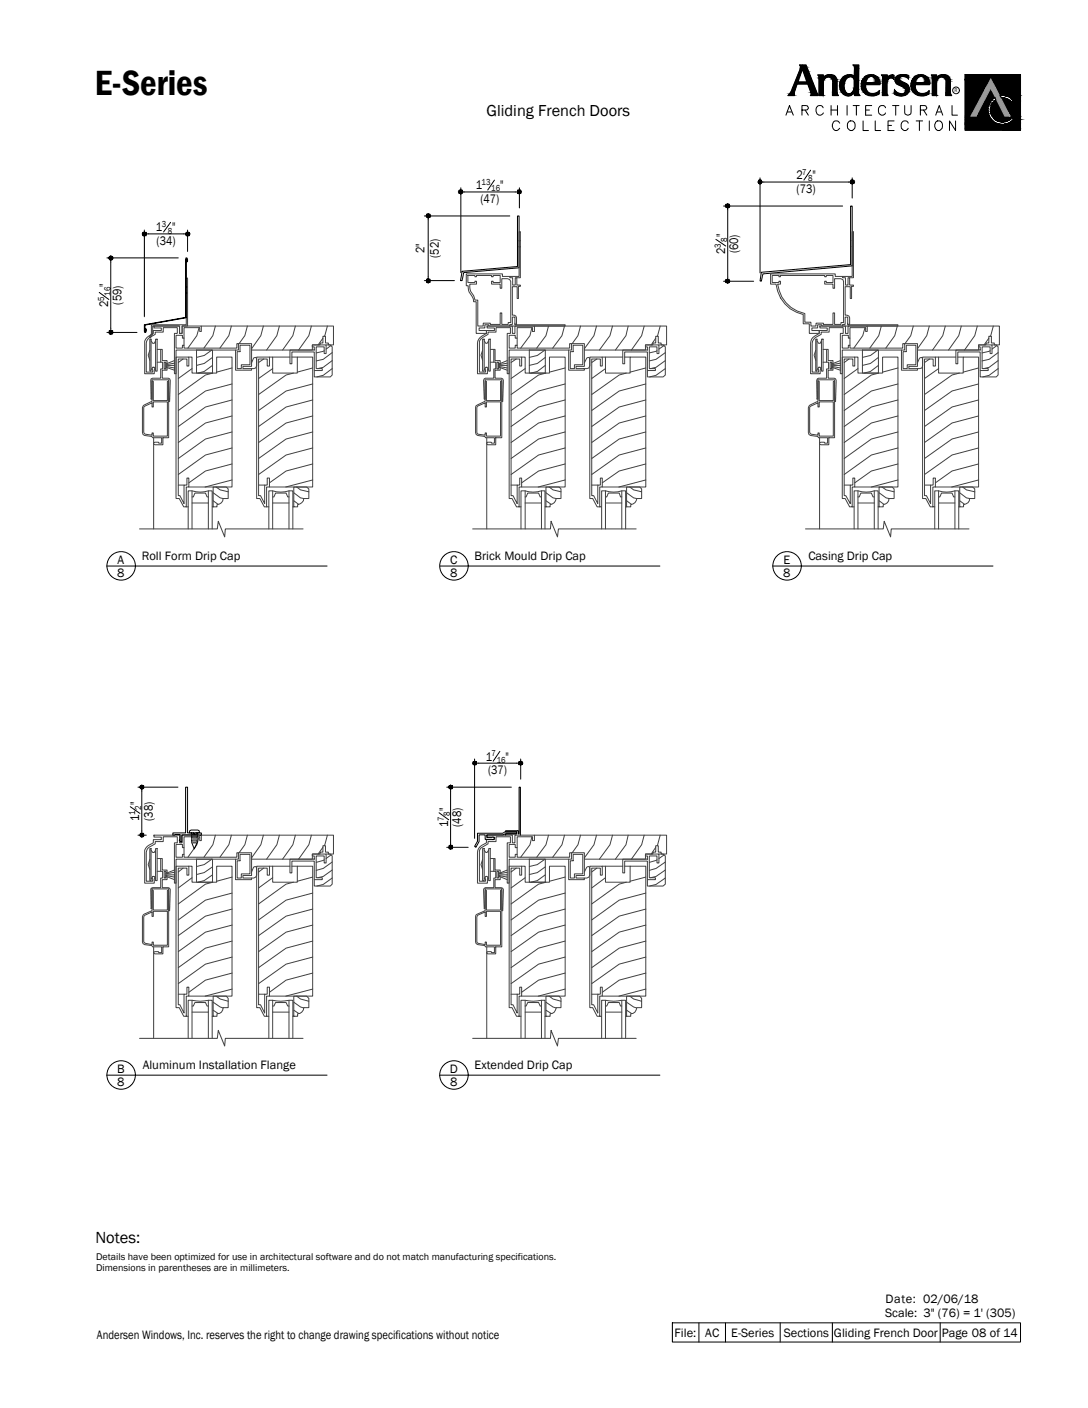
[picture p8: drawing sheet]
<svg xmlns="http://www.w3.org/2000/svg" width="216mm" height="279mm" viewBox="0 0 216 279" stroke-linecap="round" stroke-linejoin="round" font-family="sans-serif">
<defs><g id="words">
<text font-size="7.1" x="18.8" y="18.9">E-Series</text>
<text font-size="3.3" x="18.9" y="246.7">Notes:</text>
<text font-size="3.2" x="96.5" y="23">Gliding French Doors</text>
<g font-size="2.5">
<text x="158.1" y="35.6">2</text>
<text x="161.2" y="35.6">&quot;</text>
<text x="94.4" y="37.6">1</text>
<text x="95.3" y="40.2">(47)</text>
<text x="99.3" y="37.6">&quot;</text>
<text x="158.1" y="38.2">(73)</text>
<text x="30.9" y="45.9">1</text>
<text x="34.2" y="45.9">&quot;</text>
<text x="143.9" y="47.1" transform="rotate(-90 143.9 47.1)">&quot;</text>
<text x="31.1" y="48.6">(34)</text>
<text x="84.2" y="50.2" transform="rotate(-90 84.2 50.2)">2&quot;</text>
<text x="87.1" y="51.2" transform="rotate(-90 87.1 51.2)">(52)</text>
<text x="143.9" y="50.4" transform="rotate(-90 143.9 50.4)">2</text>
<text x="146.5" y="50.3" transform="rotate(-90 146.5 50.3)">(60)</text>
<text x="21.5" y="56.9" transform="rotate(-90 21.5 56.9)">&quot;</text>
<text x="21.5" y="61" transform="rotate(-90 21.5 61)">2</text>
<text x="24.1" y="60.4" transform="rotate(-90 24.1 60.4)">(59)</text>
<text x="23.3" y="111.9">A</text>
<text x="28.1" y="111.2">Roll Form Drip Cap</text>
<text x="89.4" y="111.9">C</text>
<text x="94.2" y="111.2">Brick Mould Drip Cap</text>
<text x="155.5" y="111.9">E</text>
<text x="160.4" y="111.1">Casing Drip Cap</text>
<text x="23.2" y="114.4">8</text>
<text x="89.4" y="114.4">8</text>
<text x="155.4" y="114.4">8</text>
<text x="96.4" y="150.9">1</text>
<text x="96.8" y="153.5">(37)</text>
<text x="100.3" y="150.9">&quot;</text>
<text x="27.6" y="159.8" transform="rotate(-90 27.6 159.8)">&quot;</text>
<text x="88.9" y="161" transform="rotate(-90 88.9 161)">&quot;</text>
<text x="27.6" y="162.9" transform="rotate(-90 27.6 162.9)">1</text>
<text x="30.3" y="162.9" transform="rotate(-90 30.3 162.9)">(38)</text>
<text x="88.9" y="164.1" transform="rotate(-90 88.9 164.1)">1</text>
<text x="91.5" y="164.1" transform="rotate(-90 91.5 164.1)">(48)</text>
<text x="23.2" y="213">B</text>
<text x="23.2" y="215.5">8</text>
<text x="28.3" y="212.2">Aluminum Installation Flange</text>
<text x="89.3" y="213">D</text>
<text x="89.4" y="215.5">8</text>
<text x="94.2" y="212.2">Extended Drip Cap</text>
<text x="175.6" y="261.3">Scale: 3&quot; (76) = 1' (305)</text>
<text x="175.7" y="258.5">Date: 02/06/18</text>
<text x="19.2" y="265.8">Andersen Windows, Inc. reserves the right to change drawing specifications without notice</text>
<text x="133.9" y="265.3">File:</text>
<text x="140" y="265.3">AC</text>
<text x="145.1" y="265.3">E-Series</text>
<text x="155.5" y="265.3">Sections</text>
<text x="165.5" y="265.4">Gliding French Door</text>
<text x="186.9" y="265.3">Page 08 of 14</text>
</g>
<g font-size="2">
<text x="19.1" y="250.1">Details have been optimized for use in architectural software and do not match manufacturing specifications.</text>
<text x="19.1" y="252.3">Dimensions in parentheses are in millimeters.</text>
</g>
<g font-size="1.8">
<text x="159.2" y="34.7">7</text>
<text x="160.3" y="36">8</text>
<text x="95.6" y="36.7">13</text>
<text x="97.5" y="38">16</text>
<text x="32.1" y="45.1">3</text>
<text x="33.3" y="46.3">8</text>
<text x="144.3" y="48" transform="rotate(-90 144.3 48)">8</text>
<text x="143" y="49.1" transform="rotate(-90 143 49.1)">3</text>
<text x="20.6" y="59.7" transform="rotate(-90 20.6 59.7)">5</text>
<text x="21.9" y="58.7" transform="rotate(-90 21.9 58.7)">16</text>
<text x="97.5" y="150.1">7</text>
<text x="98.6" y="151.3">16</text>
<text x="26.8" y="161.8" transform="rotate(-90 26.8 161.8)">1</text>
<text x="28" y="160.6" transform="rotate(-90 28 160.6)">2</text>
<text x="89.3" y="161.9" transform="rotate(-90 89.3 161.9)">8</text>
<text x="88.1" y="162.9" transform="rotate(-90 88.1 162.9)">7</text>
</g>
<text font-size="1.1" x="189.4" y="18.3">R</text>
</g></defs>
<!-- layer: A-ANNO-TEXT -->
<g fill="none" stroke="#000" stroke-width=".2">
<path d="M158.7 12.9h1.3l2.4 6.1h-1.6l.1-.6-.6-1.7h-2.1l-.5 1.5v.8h-1.4l.7-.8 1.7-4.3 .1-.6zM158.8 12.9h1.1l2.3 6h-1.3l.1-.3-.7-2h-2.2l-.5 1.6v.7h-1.1l.5-.7 1.8-4.3zM158.9 13h.9l2.3 5.9h-1.1v-.5l-.6-1.8h-2.3l-.5 1.6-.1 .7h-.8l.4-.7 1.8-4.6zM159.3 13.6l.8 2.6h-1.7zM159.3 13.4l.9 2.9h-2zM159.3 13.1l1 3.3h-2.2zM162.2 14.9h1.2v.4a1.53 1.53 0 0 1 1.6-.5 1.53 1.53 0 0 1 1.1 1.3v2.2l.3 .7h-1.2v-2.9a.93 .93 0 0 0-1-.8 .93 .93 0 0 0-.8 1.1v2.5l.1 .1h-1v-3.6zM162.4 14.9h.9v.6a1.47 1.47 0 0 1 1.6-.7 1.47 1.47 0 0 1 1.2 1.3v2.2l.2 .6h-1v-2.8a.99 .99 0 0 0-1.1-.9 .99 .99 0 0 0-.9 1.1l.1 2.6h-.8v-3.5zM162.6 15h.7l-.1 .6a1.63 1.63 0 0 1 2.7 0l.2 3.3h-.7v-2.8a1.06 1.06 0 0 0-1.2-.9 1.06 1.06 0 0 0-.9 1.1v2.6h-.7zM167.9 15.6a.93 .93 0 0 1 1-.5 .93 .93 0 0 1 .7 .8v1.5a1.22 1.22 0 0 1-1.5 1.3 2.14 2.14 0 0 1-.2-3.1 2.17 2.17 0 0 0 .3 3l.3 .1a1.31 1.31 0 0 0 1.1-1.3v-1.5a.91 .91 0 0 0-.8-.7 .91 .91 0 0 0-.9 .4zM168 15.6a.84 .84 0 0 1 .8-.4 .84 .84 0 0 1 .7 .7v1.5a1.1 1.1 0 0 1-1.3 1.1 2.07 2.07 0 0 1-.2-2.9zM169.2 12.9h1.2v5.4v.4l.3 .3h-1.1v-.8a1.39 1.39 0 0 1-1.3 .9 1.39 1.39 0 0 1-1.3-.8 2.16 2.16 0 0 1-.2-2.4 2.16 2.16 0 0 1 2.3-1l.4 .2 .1-1.6-.1-.4z"/>
<path d="M169.4 12.9h1l-.1 5.4 .2 .6h-.9v-.9a1.47 1.47 0 0 1-1.5 1 1.47 1.47 0 0 1-1.3-1.3 1.98 1.98 0 0 1 .5-2.3 1.98 1.98 0 0 1 2.3-.2v-1.7zM169.6 13h.7v5.4l.1 .5h-.7v-1.3l-.5 1a1.66 1.66 0 0 1-2-.2 1.66 1.66 0 0 1-.4-2 1.72 1.72 0 0 1 2.9-1v-1.9zM171.3 15.6a1.76 1.76 0 0 1 2.1-.7 1.76 1.76 0 0 1 1.2 1.8h-2.9a1.56 1.56 0 0 0 .8 1.8 1.56 1.56 0 0 0 1.9-.4v.5a2.15 2.15 0 0 1-2.8-.2 2.15 2.15 0 0 1-.3-2.8zM171.4 15.6a1.72 1.72 0 0 1 1.9-.6 1.72 1.72 0 0 1 1.2 1.6h-2.9a1.65 1.65 0 0 0 .8 1.9 1.65 1.65 0 0 0 2-.2 1.52 1.52 0 0 1-2 .6 2.06 2.06 0 0 1-1-3.3zM171.7 15.1a1.83 1.83 0 0 1 2-.1 1.83 1.83 0 0 1 .9 1.8h-2.8a1.51 1.51 0 0 0 .9 1.7 1.51 1.51 0 0 0 1.8-.5l-.1 .7a2.24 2.24 0 0 1-3.1-.5 2.24 2.24 0 0 1 .4-3.1zM172.2 15.4a.96 .96 0 0 1 1.2-.2 .96 .96 0 0 1 .3 1.3h-2.1l.2-.7zM172.2 15.5a.81 .81 0 0 1 1.1-.2 .81 .81 0 0 1 .3 1l-1.8 .1zM172.2 15.4a.85 .85 0 0 1 1.2-.2 .85 .85 0 0 1 .2 1.2h-1.9zM174.9 14.9h1.2v.6a1.01 1.01 0 0 1 1.3-.6v.9a.77 .77 0 0 0-1-.2 .77 .77 0 0 0-.4 .9v2l.2 .5h-1.1v-3.6zM175.1 14.9h.9v.8a1.06 1.06 0 0 1 1.4-.7l-.1 .6a.86 .86 0 0 0-1 0 .86 .86 0 0 0-.3 .9v2l.1 .4h-1l.1-3.5zM175.2 15h.7v.9l.7-.8 .6-.1v.5l-.1-.1a.95 .95 0 0 0-1.2 1.1l.1 2.4h-.7v-3.5zM177.8 15.3a2.52 2.52 0 0 1 2.4-.3v.6a1.07 1.07 0 0 0-1.8 .1 1.55 1.55 0 0 0 1.3 .9 1.3 1.3 0 0 1 .6 1.6 1.3 1.3 0 0 1-1.5 .8l-.7-.1-.5-.2v-.7a1.26 1.26 0 0 0 2.1 .2v-.6l-.6-.5a1.73 1.73 0 0 1-1.4-.9l-.1-.4z"/>
<path d="M177.9 15.4a2.28 2.28 0 0 1 2.3-.4v.4a1.21 1.21 0 0 0-1.8 .1 .54 .54 0 0 0 .4 .7l.6 .3a1.24 1.24 0 0 1 .9 1.5 1.24 1.24 0 0 1-1.5 .9l-1-.2-.2-.1v-.4a1.35 1.35 0 0 0 2.2 0v-.6l-.7-.5a2 2 0 0 1-1.4-.9zM177.9 15.1l.9-.3 1.2 .1 .3 .1v.7a1.04 1.04 0 0 0-1.9 0l.3 .3 .8 .4a1.4 1.4 0 0 1 .9 1.6 1.4 1.4 0 0 1-1.6 1.1l-1.4-.4 .1-.9a1.51 1.51 0 0 0 2 .6l.2-.6-.2-.3-.5-.3a1.6 1.6 0 0 1-1.4-1.2l.1-.6zM181.2 15.6a1.81 1.81 0 0 1 2.1-.7 1.81 1.81 0 0 1 1.2 1.9h-2.8a1.45 1.45 0 0 0 .6 1.6 1.45 1.45 0 0 0 1.7-.1l.4-.3-.1 .7a2.24 2.24 0 0 1-2.9-.2 2.24 2.24 0 0 1-.2-2.9zM181.2 15.6a1.72 1.72 0 0 1 2.1-.7 1.72 1.72 0 0 1 1.1 1.8h-2.8a1.53 1.53 0 0 0 .8 1.8 1.53 1.53 0 0 0 1.9-.4v.5a2.15 2.15 0 0 1-2.8-.2 2.15 2.15 0 0 1-.3-2.8zM181.3 15.6a1.67 1.67 0 0 1 1.9-.6 1.67 1.67 0 0 1 1.1 1.6h-2.7a1.61 1.61 0 0 0 .6 1.9 1.61 1.61 0 0 0 2-.2v.2a2.09 2.09 0 0 1-2.7-.2 2.09 2.09 0 0 1-.2-2.7zM182 15.4a1.01 1.01 0 0 1 1.2-.2 1.01 1.01 0 0 1 .5 1.1l-.2 .2h-2l.2-.7zM182.1 15.4a.88 .88 0 0 1 1.1-.1 .88 .88 0 0 1 .3 1.1h-1.9l.1-.5zM182.1 15.5a.79 .79 0 0 1 1.1-.2 .79 .79 0 0 1 .3 1l-1.8 .1 .1-.5zM184.8 14.9h1.1v.4a1.53 1.53 0 0 1 1.6-.5 1.53 1.53 0 0 1 1.1 1.3v2.2l.3 .7h-1.3l.1-2.9a.93 .93 0 0 0-1.1-.8 .93 .93 0 0 0-.7 1.1v2.5l.1 .1h-1v-3.6zM184.9 14.9h.9v.6a1.47 1.47 0 0 1 1.6-.7 1.47 1.47 0 0 1 1.1 1.3v2.2l.2 .6h-.9v-2.8a.99 .99 0 0 0-1.1-.9 .99 .99 0 0 0-.9 1.1l.1 2.6h-.9v-3.5zM185 15h.7v.6a1.63 1.63 0 0 1 2.6 0l.3 3.3h-.8v-2.8a1.06 1.06 0 0 0-1.1-.9 1.06 1.06 0 0 0-1 1.1v2.6h-.6zM191.5 14.8h11v11h-11z"/>
<path d="M197 19.6l.4-.2 .2 .4a2.39 2.39 0 0 0-.4 3.6 2.39 2.39 0 0 0 3.6-.1l.3 .4a2.88 2.88 0 0 1-4.2 .1 2.88 2.88 0 0 1 .1-4.2zM198.4 19a2.86 2.86 0 0 1 2.6 .9l-.3 .3-.9-.6-1.1-.2zM156 22.9l.7-2 .7 2M156.2 22.2h.9M159.1 21.8h1.1a.45 .45 0 0 0 .2-.5 .45 .45 0 0 0-.4-.4h-.9v2M159.8 21.8l.6 1.1M163.3 21.4a.72 .72 0 0 0-.8-.5 .72 .72 0 0 0-.6 .7 .82 .82 0 0 0 .4 1.1 .82 .82 0 0 0 1.1-.3M164.9 20.9v2M164.9 21.8h1.3M166.2 20.9v2M166.6 24.4a.76 .76 0 0 0-.8-.4 .76 .76 0 0 0-.6 .7 .82 .82 0 0 0 .3 1.1 .82 .82 0 0 0 1.1-.3M168.1 20.9v2"/>
<path d="M168.3 24.2a.88 .88 0 0 1 1.3 .1 .88 .88 0 0 1-.1 1.3 .81 .81 0 0 1-1.1 .1 .81 .81 0 0 1-.2-1zM169.3 20.9h1.2M169.9 20.9v2M171.3 24v1.9h1M171.8 21.8h.7M173 20.9h-1.2v2h1.2M173.7 24v1.9h1.1M175.7 21.4a.72 .72 0 0 0-.8-.5 .72 .72 0 0 0-.6 .7 .8 .8 0 0 0 .3 1.1 .8 .8 0 0 0 1.1-.3M176.2 24.9h.7M177.1 20.9h1.3M177.4 24h-1.2v1.9h1.2M177.7 20.9v2"/>
<path d="M179.5 20.9v1.4a.64 .64 0 0 0 .7 .6 .64 .64 0 0 0 .6-.6v-1.4M180.2 24.4a.72 .72 0 0 0-.8-.4 .72 .72 0 0 0-.6 .7 .8 .8 0 0 0 .4 1 .8 .8 0 0 0 1-.2M181.8 24h1.3M182.4 24v1.9M182.6 21.8h1.1a.45 .45 0 0 0 .2-.5 .45 .45 0 0 0-.4-.4h-.9v2M183.3 21.8l.6 1.1M184.4 24v1.9M185.7 22.9l.7-2 .7 2M185.9 24.1a.96 .96 0 0 1 1.2 .6 .96 .96 0 0 1-.7 1.2 1.01 1.01 0 0 1-.9-.7 1.01 1.01 0 0 1 .4-1.1zM185.9 22.2h.9M188.9 20.9v2h1.1M189.6 24v1.9l-1.2-1.9v1.9"/>
<path d="M21.2 112.3h43.7M87.3 112.3h43.6M153.3 112.3h43.7M21.2 213.4h43.7M87.3 213.4h43.6M133.4 262.5h69.1v3.8h-69.1zM138.7 262.5v3.8M144 262.5v3.8M154.8 262.5v3.8M165.2 262.5v3.8M186.6 262.5v3.8"/>
<circle cx="189.7" cy="17.9" r=".67"/>
<circle cx="24" cy="112.3" r="2.83"/>
<circle cx="90.1" cy="112.3" r="2.83"/>
<circle cx="156.2" cy="112.3" r="2.83"/>
<circle cx="24" cy="213.3" r="2.83"/>
<circle cx="90.1" cy="213.3" r="2.83"/>
</g>
<!-- layer: A-ANNO-DIMS -->
<g fill="none" stroke="#000" stroke-width=".2">
<path d="M91.4 37.3v16.8M92.2 38.1h10M98.1 35.7l-1.3 2M103.1 37.3v4M150.8 35.3v18.9M151.6 36.1h16.7M160.9 33.8l-1.4 1.9M169.1 35.3v4M19.7 58l1.9 1.4M21.2 51.2h14.2M22 52v13.1M28.6 45.6v17.3"/>
<path d="M29.5 46.4h7M33.9 44.1l-1.4 1.9M37.2 45.6v4.3M84.2 42.9h17M84.2 55.7h6M85 43.6v11.3M142.1 47.5l1.9 1.3M143.6 40.9h23.6M143.6 55.8h5.9M144.4 41.6v13.4M21.2 66h6M27.4 156.2h7.9"/>
<path d="M28.1 157v7.9M88.7 156.2h12.8M89.4 157v10.3M94.2 150.6v15.8M95 151.4h7.5M99.2 149.1l-1.3 2M103.3 150.6v4M25.9 160.1l1.9 1.3M27.4 165.7h1.6M87.1 161.3l1.9 1.4M88.7 168.1h4.2"/>
</g>
<!-- layer: 0 -->
<g fill="#000" stroke="#000" stroke-width=".2">
<path d="M91 38.1l.1 .2 .3-.2zM91.1 38.3l.3-.2v.4zM91.4 38.1v.4l.3-.2z"/>
<path d="M91.1 37.8l.3 .3v-.5zM91.1 37.8l.3 .3h-.4z"/>
<path d="M91.4 38.1l.3 .2 .1-.2zM91.7 37.8l.1 .3h-.4zM91.4 37.6v.5l.3-.3z"/>
<path d="M102.8 37.8l-.1 .3h.4zM102.7 38.1h.4l-.3 .2zM102.8 38.3l.3 .2v-.4z"/>
<path d="M103.1 38.1v.4l.2-.2zM103.1 38.1h.3l-.1 .2z"/>
<path d="M103.3 37.8l-.2 .3h.3zM103.1 37.6l.2 .2-.2 .3zM102.8 37.8l.3 .3v-.5z"/>
<path d="M150.4 36.1l.2 .3 .2-.3zM150.6 36.4l.2-.3v.4zM150.8 36.1v.4l.3-.1z"/>
<path d="M150.6 35.8l.2 .3v-.4zM150.6 35.8l.2 .3h-.4z"/>
<path d="M150.8 36.1l.3 .3 .1-.3zM151.1 35.8l.1 .3h-.4zM150.8 35.7v.4l.3-.3z"/>
<path d="M168.9 35.8l-.2 .3h.4zM168.7 36.1h.4l-.2 .3zM169.1 36.1l-.2 .3 .2 .1z"/>
<path d="M169.1 36.1v.4l.3-.1zM169.1 36.1h.5l-.2 .3z"/>
<path d="M169.4 35.8l-.3 .3h.5zM169.1 35.7l.3 .1-.3 .3zM168.9 35.8l.2 .3v-.4z"/>
<path d="M22 51.2l-.3 .3 .3 .1zM22 51.2l.3 .3-.3 .1zM22 51.2l.3 .3 .1-.3z"/>
<path d="M21.7 50.9l.3 .3v-.4zM21.7 50.9l.3 .3h-.4zM21.6 51.2l.1 .3 .3-.3z"/>
<path d="M22 51.2h.4l-.1-.3zM22 50.8l.3 .1-.3 .3z"/>
<path d="M28.3 46.4l.1 .3 .2-.3zM28.6 46.4v.5l-.2-.2zM28.6 46.4v.5l.4-.2z"/>
<path d="M28.4 46.2l.2 .2v-.4zM28.4 46.2l.2 .2h-.3z"/>
<path d="M28.6 46.4l.4 .3v-.3zM28.6 46.4l.4-.2v.2zM28.6 46v.4l.4-.2z"/>
<path d="M37 46.2l-.2 .2h.4zM36.8 46.4h.4l-.2 .3zM37.2 46.4l-.2 .3 .2 .2z"/>
<path d="M37.2 46.4v.5l.3-.2zM37.2 46.4h.5l-.2 .3z"/>
<path d="M37.2 46.4h.5l-.2-.2zM37.2 46l.3 .2-.3 .2zM37 46.2l.2 .2v-.4z"/>
<path d="M84.6 55.7l.1 .3 .3-.3zM85 55.7v.4l-.3-.1z"/>
<path d="M84.7 43.1l.3 .1v-.3zM85 42.9l.3 .2-.3 .1zM85 42.9l.3 .2 .1-.2z"/>
<path d="M84.7 42.5l.3 .4v-.5zM84.7 42.5l.3 .4h-.4zM84.6 42.9l.1 .2 .3-.2z"/>
<path d="M85 55.7v.4l.3-.1zM85 55.7h.4l-.1 .3zM85 55.7h.4l-.1-.3z"/>
<path d="M85 55.3v.4l.3-.3zM84.7 55.4l.3-.1v.4zM84.7 55.4l-.1 .3h.4z"/>
<path d="M85.3 42.5l-.3 .4h.4zM85 42.4l.3 .1-.3 .4z"/>
<path d="M144 55.8l.1 .3 .3-.3zM144.1 56.1l.3-.3v.4z"/>
<path d="M144.1 41.1l.3 .2v-.4zM144.4 40.9l.3 .2-.3 .2zM144.4 40.9l.3 .2 .1-.2z"/>
<path d="M144.1 40.6l.3 .3v-.5zM144.1 40.6l.3 .3h-.4zM144 40.9l.1 .2 .3-.2z"/>
<path d="M144.4 55.8v.4l.3-.1zM144.4 55.8h.4l-.1 .3zM144.7 55.5l-.3 .3h.4z"/>
<path d="M144.4 55.4v.4l.3-.3zM144.1 55.5l.3-.1v.4zM144.1 55.5l-.1 .3h.4z"/>
<path d="M144.7 40.6l-.3 .3h.4zM144.4 40.4l.3 .2-.3 .3z"/>
<path d="M21.6 66l.1 .2 .3-.2zM21.7 66.2l.3-.2v.4z"/>
<path d="M22 66v.4l.3-.2zM22 66h.4l-.1 .2zM22 66h.4l-.1-.3z"/>
<path d="M22 65.6v.4l.3-.3zM21.7 65.7l.3-.1v.4zM21.7 65.7l-.1 .3h.4z"/>
<path d="M27.9 156.5l.2 .1v-.4zM28.1 156.2l.4 .3-.4 .1zM28.1 156.2l.4 .3v-.3z"/>
<path d="M27.9 155.9l.2 .3v-.4zM27.9 155.9l.2 .3h-.3zM27.8 156.2l.1 .3 .2-.3z"/>
<path d="M28.1 156.2h.4v-.3zM28.1 155.8l.4 .1-.4 .3z"/>
<path d="M89.2 156.5l.2 .1v-.4zM89.4 156.2l.3 .3-.3 .1zM89.4 156.2l.3 .3 .1-.3z"/>
<path d="M89.2 155.9l.2 .3v-.4zM89.2 155.9l.2 .3h-.4zM89 156.2l.2 .3 .2-.3z"/>
<path d="M89.4 156.2h.4l-.1-.3zM89.4 155.8l.3 .1-.3 .3z"/>
<path d="M93.8 151.4l.1 .3 .3-.3zM93.9 151.7l.3-.3v.4zM94.2 151.4v.4l.3-.1z"/>
<path d="M93.9 151.2l.3 .2v-.3zM93.9 151.2l.3 .2h-.4z"/>
<path d="M94.2 151.4l.3 .3 .1-.3zM94.2 151.4l.3-.2 .1 .2zM94.2 151.1v.3l.3-.2z"/>
<path d="M103 151.2l-.1 .2h.4zM102.9 151.4h.4l-.3 .3zM103 151.7l.3 .1v-.4z"/>
<path d="M103.3 151.4v.4l.3-.1zM103.3 151.4h.4l-.1 .3z"/>
<path d="M103.6 151.2l-.3 .2h.4zM103.3 151.1l.3 .1-.3 .2zM103 151.2l.3 .2v-.3z"/>
<path d="M27.8 165.7l.1 .3 .2-.3zM27.9 166l.2-.3v.4z"/>
<path d="M28.1 165.7v.4l.4-.1zM28.1 165.7h.4v.3zM28.1 165.7h.4v-.3z"/>
<path d="M28.1 165.3v.4l.4-.3zM27.9 165.4l.2-.1v.4zM27.9 165.4l-.1 .3h.3z"/>
<path d="M89 168.1l.2 .3 .2-.3zM89.2 168.4l.2-.3v.4z"/>
<path d="M89.4 168.1v.4l.3-.1zM89.4 168.1h.4l-.1 .3zM89.4 168.1h.4l-.1-.3z"/>
<path d="M89.4 167.7v.4l.3-.3zM89.2 167.8l.2-.1v.4zM89.2 167.8l-.2 .3h.4z"/>
</g>
<g fill="none" stroke="#000" stroke-width=".2">
<path d="M91.8 38.1h.4M102.2 38.1h.5M151.2 36.1h.4M168.3 36.1h.4M22 51.6v.4M29 46.4h.5M36.5 46.4h.3M85 43.2v.4M85 54.9v.4M144.4 41.3v.3M144.4 55v.4M22 65.1v.5"/>
<path d="M28.1 156.6v.4M89.4 156.6v.4M94.6 151.4h.4M102.5 151.4h.4M28.1 164.9v.4M89.4 167.3v.4"/>
</g>
<!-- layer: A-DETL-MCUT -->
<g fill="none" stroke="#404040" stroke-width=".2">
<path d="M37 55.2h.2v9.5h-1.1v1.5h-.5v-1.5h-5.3v1.6l-.4 .7-.2-.1 .3-.7v-1.8h7zM37 58.1h.2M37 57h.2M92.5 54.3h7.2v.6h1.5v.2h.5v1.5h.5v-1.5h.4v1.5h.7v.2h-.4v2.4h-.3v-2.3h-.9v5.6h.4l.3 .2 .1 .3v1.4h-.3v-1.5h-.5v1.5h-.5v.3h-4.2v-.3h-.8v.7h-1.1v.5h1.4v.6h-2v-6.3h-.5l-.1-.6-.2-.5a2.54 2.54 0 0 1-.8-2.1h-.4zM92.8 54.7h1.4v.2h.4v-.2h2.9v.2h.4v-.2h1.4v1.4h-1.4v-.3h-.4v.6h1.8v.8h.3v-1.9h1.1l.5 .2 .2 .4v8.1h-.6v.4h-1.2v-2.3h-.3v2.3h-2v-.3h-1.4v.6h-1.1v-5.1h-.6l-.2-.9a2.68 2.68 0 0 1-.8-2.3h1.4v-.6h-.4v.3h-1.4zM101.2 54.9h1.8v-8.9h.3v9.1h-.7M103 49h.3M103 47.7h.3M152.9 54.3h12.8v.6h1.5v.2h.6v1.5h.5v-1.5h.3v1.5h.8v.2h-.4v2.4h-.3v-2.3h-1v5.6l.8 .2 .1 .3v1.4h-.4v-1.5h-.5v1.5h-.5v.3h-4.1v-.3h-.9v.7h-1.1v.5h1.5v.6h-2v-1.9h-1.2v-1.9a6.9 6.9 0 0 1-5.4-6h-1.1zM153.2 54.7h1.4v.2h.3v-.2h8.7v.2h.4v-.2h1.3v1.4h-1.3v-.3h-.4v.6h1.7v.8h.3v-1.9h1.2l.5 .2 .1 .4v8.1h-.5v.4h-1.3v-2.3h-.3v2.3h-1.9v-.3h-1.5v.6h-1v-.8h-1.2v-1.7a6.8 6.8 0 0 1-5.4-5.8h.6v-.6h-.3v.3h-1.4zM167.2 54.9h1.9v-8.9h.3v9.1h-.8M169.1 49h.3"/>
<path d="M169.1 47.7h.3M30.2 75.7h.2v3.8h2.8v-3.8h.3v11.2h-1.2v1.4h-1.6l-.2-.2v-.2l.2-.2 1.4 .2v-1h-1.8l-.2-.3-1.4-.2-.3-.2-.1-.4v-4.9l.3-.5 1.6-.8zM30.3 72.9h.3M30.6 64.7h5v1.5h.5v-1.5h3.8v1.1h-.3v-.8h-3.1v2.1h-.3v-.6h-1.3v2.6h1.3v-.6h.3v.6h10.5v-.9h.3v1.3h-12.4v4.7h-.3v-8h.6v-1.2h-2.8v.9h-1.6v.5a2.23 2.23 0 0 0-1.8 1.7v5.7h1.3l-.1-.7 .1-.2h.3l.1 .2-.1 1.1h-1.9v-6.1a1.49 1.49 0 0 1 .8-1.4l.9-.5v-.6h1.6v-.5h-1.4zM31.9 69.3h.3v2.3h1v.5l-.3 .2v-.4h-.3v1.3h.3v-.4l.3 .2v.5h-1v1.5h1.2l.3 .2 .1 .3-.1 4.2h-.2v-4.3h-3.3v3.8h-.2v-4l.3-.2h1.6v-1.8h.4v-1.3h-.4zM32.9 72.3v.5M32.9 72.5h1.7M32.9 72.7l1.7 .3M33.2 73l1.4 .5M34.6 71.6l-1.4 .5M34.6 72.1l-1.7 .3M36.5 67.1v1.4"/>
<path d="M37.5 70.9h.6v3.1h4.9v-3.1h3v25.7h-8.5M39 69.5h3.2v4.5h-3.2zM39.9 64.7h26.3v3.7h-1v-.3h-.6v-1.4h-.5v1.4h-.6v.3h-1.5v1.1h-12.1v-1.3h-2.6M46.7 69.5v4h3.2v-.4h-1.7v-.4h1.7v-3.2M47.6 68.5h2v3.9h-1.7v.7h-.8v-3.3h.5zM49.9 72l.4-.9 .4-.2 .2 .1v1.6l-.2 .4-.8 .1M53.5 70.9h.6v3.1h4.9v-3.1h3v25.7h-8.5M54.1 70.9h3.4M57.5 69.5h4.9v-.7h-.4v-.4h2.7v1.8h-.4v-1.4h-1.6v4.3h1.3v.4h-1.6v-3.7h-4.5v2.4h-.4zM57.9 70.9h1.1M64.7 68.4h.8l.4 .4v5.6l-.4 .4h-3.1v-1.3M96.3 75.7h.2v3.8h2.8v-3.8h.3v11.2h-1.2v1.4h-1.6l-.2-.2v-.2l.2-.2 1.3 .2v-1h-1.8l-.1-.3-1.4-.2-.3-.2-.1-.4v-4.9v-.3l.3-.2 1.6-.8z"/>
<path d="M96.4 72.9h.3M96.7 64.7h5v1.5h.5v-1.5h3.9v1.1h-.4v-.8h-3.1v2.1h-.4v-.6h-1.2v2.6h1.2v-.6h.4v.6h10.4v-.9h.4v1.3h-12.4v4.7h-.3v-8h.6v-1.2h-2.9v.9h-1.6v.5a2.57 2.57 0 0 0-1.7 1.3v6.1h1.2l-.1-.7 .2-.2h.3l.1 .2-.1 1.1h-2v-6.1a2.29 2.29 0 0 1 1.8-1.9v-.6h1.6v-.5h-1.4zM98 69.3h.2v2.3h1.1v.5l-.4 .2v-.4h-.3v1.3h.3v-.4l.4 .2v.5h-1.1v1.5h1.2l.4 .2 .1 .3-.1 4.2h-.2v-4.3h-3.3v3.8h-.2l-.1-3.7 .1-.3 .2-.2h1.7v-1.8h.4v-1.3h-.4zM98.9 72.5h1.8M98.9 72.3v.5M98.9 72.7l1.8 .3M99.3 73l1.4 .5M100.7 71.6l-1.4 .5M100.7 72.1l-1.8 .3M102.2 64.1v.3h9.9v.3h-10.9M102.6 67.1v1.4M103.5 70.9h.7v3.1h4.8v-3.1h3.1v25.7h-8.6"/>
<path d="M105 69.5h3.2v4.5h-3.2zM106.1 64.7h26.2v3.7h-1.1v-.3h-.6v-1.4h-.5v1.4h-.6v.3h-1.4v1.1h-12.1v-1.3h-2.6M112.8 69.5v4h3.2v-.4h-1.7v-.4h1.7v-3.2M113.7 68.5h1.9v3.9h-1.6v.7h-.8v-3.3h.5zM116 72l.5-1h.5v1.6l-.2 .4-.8 .1M119.5 70.9h.6v3.1h4.9v-3.1h3.2v25.7h-8.7M120.1 70.9h3.5M123.6 69.5h4.9v-.7h-.4v-.4h2.7v1.8h-.4v-1.4h-1.6v4.3h1.3v.4h-1.6v-3.7h-4.5v2.4h-.4zM124 70.9h1M130.8 68.4h.8l.4 .4v5.6l-.4 .4h-3.1v-1.3M162.3 75.7h.3v3.8h2.8v-3.8h.2v11.2h-1.1v1.4h-1.6l-.3-.2v-.2l.3-.2 1.3 .2v-1h-1.8l-.2-.3-1.3-.2-.4-.2-.1-.4v-4.9l.3-.5 1.6-.8zM162.4 72.9h.4"/>
<path d="M162.7 64.7h5.1v1.5h.5v-1.5h3.8v1.1h-.3v-.8h-3.1v2.1h-.4v-.6h-1.2v2.6h1.2v-.6h.4v.6h10.4v-.9h.4v1.3h-12.4v4.7h-.3v-8h.5v-1.2h-2.8v.9h-1.6v.5a2.23 2.23 0 0 0-1.7 1.7v5.7h1.2l-.1-.7 .1-.2h.4l.1 .2-.1 1.1h-1.9v-6.1a1.49 1.49 0 0 1 .7-1.4l1-.5v-.6h1.6v-.5h-1.5zM164 69.3h.3v2.3h1v.5l-.3 .2v-.4h-.3v1.3h.3v-.4l.3 .2v.5h-1v1.5h1.3l.2 .2 .1 .3-.1 4.2h-.2v-4.3h-3.3v3.8h-.2v-3.7l.1-.3 .2-.2h1.6v-1.8h.4v-1.3h-.4zM165 72.5h1.8M165 72.3v.5M165 72.7l1.8 .3M165.3 73l1.5 .5M166.8 71.6l-1.5 .5M166.8 72.1l-1.8 .3M168.2 64.1v.3h10v.3h-11M168.7 67.1v1.4M169.6 70.9h.7v3.1h4.8v-3.1h3.1v25.7h-8.6M171.1 69.5h3.2v4.5h-3.2z"/>
<path d="M172.1 64.7h26.2v3.7h-1v-.3h-.6v-1.4h-.5v1.4h-.5v.3h-1.5v1.1h-12.1v-1.3h-2.6M178.9 69.5v4h3.2v-.4h-1.8v-.4h1.8v-3.2M179.8 68.5h1.9v3.9h-1.7v.7h-.8v-3.3h.6zM182.1 72l.3-.9 .4-.2 .2 .1 .1 1.6-.1 .4-.9 .1M185.6 70.9h.7v3.1h4.8v-3.1h3.1v25.7h-8.6M186.3 70.9h3.4M189.7 69.5h4.8v-.7h-.3v-.4h2.7v1.8h-.4v-1.4h-1.6v4.3h1.2v.4h-1.6v-3.7h-4.4v2.4h-.4zM190.1 70.9h1M196.9 68.4h.8l.4 .4v5.6l-.4 .4h-3.2v-1.3M28.6 80.7l1.6-.8v.9h.2v-1.1h2.8v6.8h-2.8v-.6h-.2v.5l-1.6-.4-.1-.2zM30.5 86.9v18.1M35.4 96.3h1.1"/>
<path d="M38.1 98.6h.3l.3-.8h2.1l.3 .8h.2M38.1 99.8h3.2M38.1 97.4v7.6M41.3 97.4v7.6M51.3 96.3h1.2M54.1 98.6h.3l.3-.8h2.1l.3 .8h.2M54.1 97.4v7.6M54.1 99.8h3.2M57.3 97.4v7.6M94.7 80.7l1.6-.8v.9h.2v-1.1h2.8v6.8h-2.8v-.6h-.2v.5l-1.6-.4zM96.6 86.9v18.1M101.4 96.3h1.2"/>
<path d="M104.2 98.6h.2l.3-.8h2.2l.3 .8h.2M104.2 99.8h3.2M104.2 97.4v7.6M107.4 97.4v7.6M117.4 96.3h1.2M120.1 98.6h.3l.3-.8h2.2l.2 .8h.3M120.1 99.8h3.3M120.1 97.4v7.6M123.4 97.4v7.6M160.7 80.7l1.6-.8v.9h.3v-1.1h2.8v6.8h-2.8v-.6h-.3v.5l-1.5-.4-.1-.2zM162.6 86.9v18.1M167.5 96.3h1.2"/>
<path d="M170.3 98.6h.2l.3-.8h2.1l.3 .8h.3M170.3 99.8h3.2M170.3 97.4v7.6M173.5 97.4v7.6M183.5 96.3h1.2M186.3 98.6h.2l.3-.8h2.1l.3 .8h.3M186.3 99.8h3.2M186.3 97.4v7.6M189.5 97.4v7.6M27.7 105h15.4l.2-1.6 1.3 3.1 .1-1.5h15.4M37 100.6v-4h.5v-1.7h-.4v1.4h-.6v3.6l-.8-1.5h-.3v-27.2h1.7v1.4h.4v-1.7h-2.6v28h.7l.9 1.7h.8M37.3 105v-7.6h.8a5.3 5.3 0 0 0 3.2 0h.8v7.6"/>
<path d="M42.1 100.6h1v-.5a1.19 1.19 0 0 0 1.2-1.2h1v-1.9l-.4-.4h-2.6v4M52.9 100.6v-4h.6v-1.7h-.5v1.4h-.5v3.6l-.8-1.5h-.4v-27.2h1.7v1.4h.5v-1.7h-2.6v28h.7l.9 1.7h.8M53.3 105v-7.6h.8a5.3 5.3 0 0 0 3.2 0h.8v7.6M58.1 100.6h1v-.5a1.31 1.31 0 0 0 1.2-1.2h1v-1.9l-.5-.4h-2.5v4M93.8 105h15.4l.2-1.6 1.2 3.1 .2-1.5h15.4M103 100.6v-4h.5v-1.7h-.4v1.4h-.5v3.6l-.8-1.5h-.4v-27.2h1.7v1.4h.4v-1.7h-2.5v28h.6l.9 1.7h.9M103.4 105v-7.6h.8a5.3 5.3 0 0 0 3.2 0h.7v7.6M108.1 100.6h1.1v-.5a1.31 1.31 0 0 0 1.2-1.2h.9v-1.9l-.4-.4h-2.6v4M119 100.6v-4h.5v-1.7h-.4v1.4h-.5v3.6l-.8-1.5h-.4v-27.2h1.7v1.4h.4v-1.7h-2.5v28h.6l.9 1.7h.9M119.4 105v-7.6h.7a5.3 5.3 0 0 0 3.3 0h.7v7.6M124.1 100.6h1.1v-.5a1.31 1.31 0 0 0 1.2-1.2h.9v-1.9l-.4-.4h-2.6v4M159.8 105h15.5l.2-1.6 1.2 3.1 .2-1.5h15.4"/>
<path d="M169.1 100.6v-4h.5v-1.7h-.4v1.4h-.5v3.6l-.9-1.5h-.3v-27.2h1.7v1.4h.4v-1.7h-2.5v28h.6l.9 1.7h.9M169.5 105v-7.6h.8a5.3 5.3 0 0 0 3.2 0h.8v7.6M174.3 100.6h1v-.5a1.19 1.19 0 0 0 1.1-1.2h1v-1.9l-.4-.4h-2.6v4M185.1 100.6v-4h.5v-1.7h-.4v1.4h-.5v3.6l-.9-1.5h-.3v-27.2h1.7v1.4h.4v-1.7h-2.5v28h.6l.9 1.7h.9M185.5 105v-7.6h.8a5.3 5.3 0 0 0 3.2 0h.8v7.6M190.3 100.6h.9v-.5a1.19 1.19 0 0 0 1.2-1.2h1v-1.9l-.4-.4h-2.6v4M30.2 176.7h.2v3.9h2.8v-3.9h.3v11.2h-1.2v1.4h-1.6l-.2-.1v-.2l.2-.2 1.4 .2v-1.1h-1.8l-.2-.3-1.4-.2-.3-.1-.1-.4v-5l.3-.5 1.6-.7zM30.3 173.9h.3M30.6 165.7h5v1.6h.5v-1.6h3.8v1.1h-.3v-.8h-3.1v2.2h-.3v-.6h-1.3v2.5h1.3v-.6h.3v.6h10.5v-.9h.3v1.3h-12.4v4.8h-.3v-8h.6v-1.3h-2.8v1h-1.6v.4l-1.1 .7a1.32 1.32 0 0 0-.7 1.1v5.7h1.3l-.1-.7 .1-.3h.3l.1 .3-.1 1.1h-1.9v-6.1a1.5 1.5 0 0 1 .8-1.4l.9-.5v-.7h1.6v-.5h-1.4zM31.9 170.4h.3v2.2h1v.6l-.3 .1v-.4h-.3v1.3h.3v-.3l.3 .1v.6h-1v1.5h1.2l.4 .4-.1 4.2h-.2v-4.3h-3.3v3.9h-.2v-4l.3-.2h1.6v-1.9h.4v-1.3h-.4zM32.9 173.3v.6M32.9 173.6h1.7"/>
<path d="M32.9 173.7l1.7 .3M33.2 174l1.4 .6M34.6 172.6l-1.4 .6M34.6 173.1l-1.7 .3M36.5 168.2v1.3M37.5 171.9h.6v3.2h4.9v-3.2h3v25.8h-8.5M39 170.5h3.2v4.6h-3.2zM39.9 165.7h26.3v3.8h-1v-.4h-.6v-1.3h-.5v1.3h-.6v.4h-1.5v1h-12.1v-1.3h-2.6M46.7 170.5v4.1h3.2v-.4h-1.7v-.5h1.7v-3.2M47.6 169.5h2v3.9h-1.7v.8h-.8v-3.4h.5zM49.9 173l.4-.9 .4-.1 .2 .1v1.6l-.2 .3-.3 .2h-.5M53.5 171.9h.6v3.2h4.9v-3.2h3v25.8h-8.5"/>
<path d="M54.1 171.9h3.4M57.5 170.5h4.9v-.6h-.4v-.4h2.7v1.8h-.4v-1.4h-1.6v4.3h1.3v.4h-1.6v-3.7h-4.5v2.3h-.4zM57.9 171.9h1.1M64.7 169.5h.8l.4 .4v5.5l-.4 .4h-3.1v-1.2M96.3 176.7h.2v3.9h2.8v-3.9h.3v11.2h-1.2v1.4h-1.6l-.2-.1 .2-.4 1.3 .2v-1.1h-1.8l-.1-.3-1.4-.2-.3-.1-.1-.4v-5v-.3l.3-.2 1.6-.7zM96.4 173.9h.3M96.7 165.7h5v1.6h.5v-1.6h3.9v1.1h-.4v-.8h-3.1v2.2h-.4v-.6h-1.2v2.5h1.2v-.6h.4v.6h10.4v-.9h.4v1.3h-12.4v4.8h-.3v-8h.6v-1.3h-2.9v1h-1.6v.4l-1 .7a1.03 1.03 0 0 0-.7 1.1v5.7h1.2l-.1-.7 .2-.3h.3l.1 .3-.1 1.1h-2v-6.1a2.14 2.14 0 0 1 1.8-1.9v-.7h1.6v-.5h-1.4zM98 170.4h.2v2.2h1.1v.6l-.4 .1v-.4h-.3v1.3h.3v-.3l.4 .1v.6h-1.1v1.5h1.2l.4 .2 .1 .2-.1 4.2h-.2v-4.3h-3.3v3.9h-.2l-.1-3.8 .3-.4h1.7v-1.9h.4v-1.3h-.4zM98.9 173.3v.6M98.9 173.6h1.8M98.9 173.7l1.8 .3M99.3 174l1.4 .6"/>
<path d="M100.7 172.6l-1.4 .6M100.7 173.1l-1.8 .3M102.6 168.2v1.3M103.5 171.9h.7v3.2h4.8v-3.2h3.1v25.8h-8.6M105 170.5h3.2v4.6h-3.2zM106.1 165.7h26.2v3.8h-1.1v-.4h-.6v-1.3h-.5v1.3h-.6v.4h-1.4v1h-12.1v-1.3h-2.6M112.8 170.5v4.1h3.2v-.4h-1.7v-.5h1.7v-3.2M113.7 169.5h1.9v3.9h-1.6v.8h-.8v-3.4h.5zM116 173l.5-1 .5 .1v1.6l-.2 .3-.3 .2h-.5M119.5 171.9h.6v3.2h4.9v-3.2h3.2v25.8h-8.7M120.1 171.9h3.5M123.6 170.5h4.9v-.6h-.4v-.4h2.7v1.8h-.4v-1.4h-1.6v4.3h1.3v.4h-1.6v-3.7h-4.5v2.3h-.4z"/>
<path d="M124 171.9h1M130.8 169.5h.8l.4 .4v5.5l-.4 .4h-3.1v-1.2M28.6 181.8l1.6-.8v.9h.2v-1.1h2.8v6.8h-2.8v-.7h-.2v.5l-1.6-.3-.1-.2zM30.5 187.9v18.2M35.4 197.3h1.1M38.1 199.6h.3l.3-.7h2.1l.3 .7h.2M38.1 198.5v7.6M41.3 198.5v7.6M51.3 197.3h1.2M54.1 199.6h.3l.3-.7h2.1l.3 .7h.2M54.1 198.5v7.6M57.3 198.5v7.6"/>
<path d="M94.8 181.6l1.5-.6v.9h.2v-1.1h2.8v6.8h-2.8v-.7h-.2v.5l-1.6-.3-.1-5.1zM96.6 187.9v18.2M101.4 197.3h1.2M104.2 199.6h.2l.3-.7h2.2l.3 .7h.2M104.2 198.5v7.6M107.4 198.5v7.6M117.4 197.3h1.2M120.1 199.6h.3l.3-.7h2.2l.2 .7h.3M120.1 198.5v7.6M123.4 198.5v7.6M27.7 206.1h15.4l.2-1.6 1.3 3.1 .1-1.5h15.4M37 201.7v-4h.5v-1.8h-.4v1.4h-.6v3.7l-.8-1.6h-.3v-27.1h1.7v1.4h.4v-1.8h-2.6v28.1h.7l.9 1.7h.8"/>
<path d="M37.3 206.1v-7.6h.8a7 7 0 0 0 3.2 0h.8v7.6M38.1 200.8h3.2M42.1 201.7h1v-.5a1.1 1.1 0 0 0 1.2-1.2h1v-1.9l-.4-.4h-2.6v4M52.9 201.7v-4h.6v-1.8h-.5v1.4h-.5v3.7l-.8-1.6h-.4v-27.1h1.7v1.4h.5v-1.8h-2.6v28.1h.7l.9 1.7h.8M53.3 206.1v-7.6h.8a7 7 0 0 0 3.2 0h.8v7.6M54.1 200.8h3.2M58.1 201.7h1v-.5a1.19 1.19 0 0 0 1.2-1.2h1v-1.9l-.5-.4h-2.5v4M93.8 206.1h15.4l.2-1.6 1.2 3.1 .2-1.5h15.4M103 201.7v-4h.5v-1.8h-.4v1.4h-.5v3.7l-.8-1.6h-.4v-27.1h1.7v1.4h.4v-1.8h-2.5v28.1h.6l.9 1.7h.9M103.4 206.1v-7.6h.8a7 7 0 0 0 3.2 0h.7v7.6M104.2 200.8h3.2M108.1 201.7h1.1v-.5a1.19 1.19 0 0 0 1.2-1.2h.9v-1.9l-.4-.4h-2.6v4"/>
<path d="M119 201.7v-4h.5v-1.8h-.4v1.4h-.5v3.7l-.8-1.6h-.4v-27.1h1.7v1.4h.4v-1.8h-2.5v28.1h.6l.9 1.7h.9M119.4 206.1v-7.6h.7a7 7 0 0 0 3.3 0h.7v7.6M120.1 200.8h3.3M124.1 201.7h1.1v-.5a1.19 1.19 0 0 0 1.2-1.2h.9v-1.9l-.4-.4h-2.6v4"/>
</g>
<!-- layer: A-DETL-PATT -->
<g fill="none" stroke="#404040" stroke-width=".2">
<path d="M36.3 71.2l-.9 .7M38.1 73.1l-2.7 2M39.5 65l-.4 1.6-1.8 2.5M42 69.5l-1.5 1-1.5 .4M42.2 70.9l-1.7 1.2-1.5 .4M42.2 72.5l-1.7 1.2-1.2 .3M42.2 74l-1.4 .4-5.4 3.9M42.7 64.7l-.5 1.9-1.7 2.5M45.9 64.7l-.5 1.9-1.8 2.5M46 76.2l-5.2 1.4-5.4 3.9M46 79.4l-5.2 1.4-5.4 3.8M46 73l-3 .8"/>
<path d="M49.1 64.7l-.5 1.9-1.2 1.6M52.3 64.7l-.5 1.9-1.9 2.6M52.3 71.2l-1 .7M54.1 73.1l-2.8 2M55.4 64.7l-.5 1.9-2 2.9M58.2 74l-1.4 .4-5.5 3.9M58.6 64.7l-.5 1.9-2 2.9M61.8 64.7l-.5 1.9-2 2.9M62 76.2l-5.2 1.4-5.5 3.9M62 79.4l-5.2 1.4-5.5 3.8M62 73l-3 .8M64.1 67.1l-1 1.3"/>
<path d="M64.3 69.6l-1.6 .4M65 64.7l-.7 2M65.7 68.6l-1 .7M65.9 71.6l-1.8 1.3-1 .2M65.9 73.1l-1.8 1.4-1.2 .3M65.9 70l-1.8 1.3-1.4 .3M102.4 71.2l-1 .7M104.2 73.1l-2.8 2M105.5 65l-.3 1.6-1.9 2.5M108.1 69.5l-1.5 1-1.6 .4M108.2 70.9l-1.6 1.2-1.6 .4M108.2 72.5l-1.6 1.2-1.2 .3"/>
<path d="M108.3 74l-1.4 .4-5.5 3.9M108.8 64.7l-.5 1.9-1.8 2.5M112 64.7l-.5 1.9-1.8 2.5M112.1 76.2l-5.2 1.4-5.5 3.9M112.1 79.4l-5.2 1.4-5.5 3.8M112.1 73l-3.1 .8M115.2 64.7l-.5 1.9-1.2 1.6M118.4 64.7l-.5 1.9-1.9 2.6M118.4 71.2l-1 .7M120.1 73.1l-2.7 2M121.5 64.7l-.5 1.9-2.1 2.9M124.3 74l-1.4 .4-5.5 3.9"/>
<path d="M124.7 64.7l-.5 1.9-2.1 2.9M127.8 64.7l-.5 1.9-2 2.9M128.2 76.2l-5.3 1.4-5.5 3.9M128.2 79.4l-5.3 1.4-5.5 3.8M128.2 73l-3.2 .8M130.1 67.1l-.9 1.3M130.4 69.6l-1.6 .4M131 64.7l-.6 2M131.8 68.6l-1 .7M132 71.6l-1.8 1.3-1.1 .2M132 73.1l-1.8 1.4-1.3 .3M132 70l-1.8 1.3-1.4 .3"/>
<path d="M168.5 71.2l-1 .7M170.3 73.1l-2.8 2M171.6 65l-.4 1.6-1.8 2.5M174.2 69.5l-1.5 1-1.6 .4M174.3 70.9l-1.6 1.2-1.6 .4M174.3 72.5l-1.6 1.2-1.2 .3M174.4 74l-1.5 .4-5.4 3.9M174.9 64.7l-.5 1.9-1.8 2.5M178.1 64.7l-.5 1.9-1.8 2.5M178.2 76.2l-5.3 1.4-5.4 3.9M178.2 79.4l-5.3 1.4-5.4 3.8M178.2 73l-3.1 .8"/>
<path d="M181.2 64.7l-.5 1.9-1.1 1.6M184.4 64.7l-.5 1.9-1.8 2.6M184.5 71.2l-1 .7M186.3 73.1l-2.8 2M187.6 64.7l-.5 1.9-2.1 2.9M190.4 74l-1.5 .4-5.4 3.9M190.8 64.7l-.5 1.9-2.1 2.9M193.9 64.7l-.5 1.9-2 2.9M194.2 76.2l-5.3 1.4-5.4 3.9M194.2 79.4l-5.3 1.4-5.4 3.8M194.2 73l-3.1 .8M196.2 67.1l-.9 1.3"/>
<path d="M196.5 69.6l-1.6 .4M197.1 64.7l-.6 2M197.8 68.6l-.9 .7M198.1 71.6l-1.8 1.3-1.1 .2M198.1 73.1l-1.8 1.4-1.3 .3M198.1 70l-1.8 1.3-1.4 .3M42.3 97.8l1.4 1 .6 .1M42.3 99.4l1 .7M42.9 96.6l.8 .6 1.6 .4M46 82.5l-5.2 1.4-5.4 3.9M46 85.7l-5.2 1.4-5.4 3.9M46 88.9l-5.2 1.4-5.4 3.9"/>
<path d="M46 92.1l-5.2 1.4-3.3 2.3M46 95.2l-5.3 1.4M58.3 97.8l1.3 1 .7 .1M58.3 99.4l1 .7M58.9 96.6l.7 .6 1.7 .4M62 82.5l-5.2 1.4-5.5 3.9M62 85.7l-5.2 1.4-5.5 3.9M62 88.9l-5.2 1.4-5.5 3.9M62 92.1l-5.2 1.4-3.3 2.3M62 95.2l-5.3 1.4M108.3 97.8l1.4 1 .7 .1M108.3 99.4l1.1 .7"/>
<path d="M109 96.6l.7 .6 1.6 .4M112.1 82.5l-5.2 1.4-5.5 3.9M112.1 85.7l-5.2 1.4-5.5 3.9M112.1 88.9l-5.2 1.4-5.5 3.9M112.1 92.1l-5.2 1.4-3.4 2.3M112.1 95.2l-5.3 1.4M124.3 97.8l1.4 1 .6 .1M124.3 99.4l1 .7M125 96.6l.7 .6 1.6 .4M128.2 82.5l-5.3 1.4-5.5 3.9M128.2 85.7l-5.3 1.4-5.5 3.9M128.2 88.9l-5.3 1.4-5.5 3.9"/>
<path d="M128.2 92.1l-5.3 1.4-3.4 2.3M128.2 95.2l-5.4 1.4M174.4 97.8l1.4 1 .6 .1M174.4 99.4l1 .7M175 96.6l.8 .6 1.6 .4M178.2 82.5l-5.3 1.4-5.4 3.9M178.2 85.7l-5.3 1.4-5.4 3.9M178.2 88.9l-5.3 1.4-5.4 3.9M178.2 92.1l-5.3 1.4-3.3 2.3M178.2 95.2l-5.3 1.4M190.4 97.8l1.4 1 .6 .1M190.4 99.4l1 .7"/>
<path d="M191 96.6l.8 .6 1.6 .4M194.2 82.5l-5.3 1.4-5.4 3.9M194.2 85.7l-5.3 1.4-5.4 3.9M194.2 88.9l-5.3 1.4-5.4 3.9M194.2 92.1l-5.3 1.4-3.3 2.3M194.2 95.2l-5.3 1.4M36.3 172.3l-.9 .7M38.1 174.2l-2.7 2M39.5 166l-.4 1.6-1.8 2.5M42 170.5l-1.5 1.1-1.5 .4M42.2 172l-1.7 1.2-1.5 .3M42.2 173.6l-1.7 1.1-1.2 .4"/>
<path d="M42.2 175.1l-1.4 .3-5.4 4M42.7 165.7l-.5 1.9-1.7 2.5M45.9 165.7l-.5 1.9-1.8 2.5M46 177.2l-5.2 1.4-5.4 4M46 174l-3 .9M49.1 165.7l-.5 1.9-1.2 1.6M52.3 165.7l-.5 1.9-1.9 2.6M52.3 172.3l-1 .7M54.1 174.2l-2.8 2M55.4 165.7l-.5 1.9-2 2.9M58.2 175.1l-1.4 .3-5.5 4M58.6 165.7l-.5 1.9-2 2.9"/>
<path d="M61.8 165.7l-.5 1.9-2 2.9M62 177.2l-5.2 1.4-5.5 4M62 174l-3 .9M64.1 168.1l-1 1.4M64.3 170.6l-1.6 .5M65 165.7l-.7 2.1M65.7 169.7l-1 .7M65.9 172.6l-1.8 1.3-1 .3M65.9 174.2l-1.8 1.3-1.2 .3M65.9 171.1l-1.8 1.2-1.4 .4M102.4 172.3l-1 .7M104.2 174.2l-2.8 2"/>
<path d="M105.5 166l-.3 1.6-1.9 2.5M108.1 170.5l-1.5 1.1-1.6 .4M108.2 172l-1.6 1.2-1.6 .3M108.2 173.6l-1.6 1.1-1.2 .4M108.3 175.1l-1.4 .3-5.5 4M108.8 165.7l-.5 1.9-1.8 2.5M112 165.7l-.5 1.9-1.8 2.5M112.1 177.2l-5.2 1.4-5.5 4M112.1 174l-3.1 .9M115.2 165.7l-.5 1.9-1.2 1.6M118.4 165.7l-.5 1.9-1.9 2.6M118.4 172.3l-1 .7"/>
<path d="M120.1 174.2l-2.7 2M121.5 165.7l-.5 1.9-2.1 2.9M124.3 175.1l-1.4 .3-5.5 4M124.7 165.7l-.5 1.9-2.1 2.9M127.8 165.7l-.5 1.9-2 2.9M128.2 177.2l-5.3 1.4-5.5 4M128.2 174l-3.2 .9M130.1 168.1l-.9 1.4M130.4 170.6l-1.6 .5M131 165.7l-.6 2.1M131.8 169.7l-1 .7M132 172.6l-1.8 1.3-1.1 .3"/>
<path d="M132 174.2l-1.8 1.3-1.3 .3M132 171.1l-1.8 1.2-1.4 .4M42.3 198.9l1.4 .9 .6 .2M42.9 197.7l.8 .5 1.6 .5M46 180.4l-5.2 1.4-5.4 3.9M46 183.6l-5.2 1.4-5.4 3.8M46 186.7l-5.2 1.4-5.4 3.9M46 189.9l-5.2 1.4-5.4 3.9M46 193.1l-5.2 1.4-3.3 2.4M46 196.3l-5.3 1.4M58.3 198.9l1.3 .9 .7 .2M58.9 197.7l.7 .5 1.7 .5"/>
<path d="M62 180.4l-5.2 1.4-5.5 3.9M62 183.6l-5.2 1.4-5.5 3.8M62 186.7l-5.2 1.4-5.5 3.9M62 189.9l-5.2 1.4-5.5 3.9M62 193.1l-5.2 1.4-3.3 2.4M62 196.3l-5.3 1.4M108.3 198.9l1.4 .9 .7 .2M109 197.7l.7 .5 1.6 .5M112.1 180.4l-5.2 1.4-5.5 3.9M112.1 183.6l-5.2 1.4-5.5 3.8M112.1 186.7l-5.2 1.4-5.5 3.9M112.1 189.9l-5.2 1.4-5.5 3.9"/>
<path d="M112.1 193.1l-5.2 1.4-3.4 2.4M112.1 196.3l-5.3 1.4M124.3 198.9l1.4 .9 .6 .2M125 197.7l.7 .5 1.6 .5M128.2 180.4l-5.3 1.4-5.5 3.9M128.2 183.6l-5.3 1.4-5.5 3.8M128.2 186.7l-5.3 1.4-5.5 3.9M128.2 189.9l-5.3 1.4-5.5 3.9M128.2 193.1l-5.3 1.4-3.4 2.4M128.2 196.3l-5.4 1.4M42.3 200.5l1 .6M58.3 200.5l1 .6"/>
<path d="M108.3 200.5l1.1 .6M124.3 200.5l1 .6"/>
</g>
<!-- layer: A-DETL-MBND -->
<g fill="none" stroke="#404040" stroke-width=".2">
<path d="M29.7 67.3h.3v6.4h-.3zM29.7 69.5l-.3 1 .3 1M30 67.6l.3 .5h.3l.3-.5M30.2 73.1l-.2 .2M30.7 73.1l.2 .2M30.9 67.3h.3v6.4h-.3zM31.2 69.3h.7M31.2 71.9h.7M95.8 67.3h.3v6.4h-.3zM95.8 69.5l-.4 1 .4 1M96.1 67.6l.3 .5h.3l.3-.5M96.2 73.1l-.1 .2"/>
<path d="M96.8 73.1l.2 .2M97 67.3h.3v6.4h-.3zM97.3 69.3h.7M97.3 71.9h.7M161.9 67.3h.2v6.4h-.2zM161.9 69.5l-.3 1 .3 1M162.1 67.6l.3 .5h.4l.2-.5M162.3 73.1l-.2 .2M162.9 73.1l.1 .2M163 67.3h.3v6.4h-.3zM163.3 69.3h.7M163.3 71.9h.7"/>
<path d="M29.7 168.4h.3v6.3h-.3zM29.7 170.6l-.3 1 .3 .9M30 168.7l.3 .5h.3l.3-.5M30.2 174.2l-.2 .2M30.7 174.2l.2 .2M30.9 168.4h.3v6.3h-.3zM31.2 170.4h.7M31.2 172.9h.7M95.8 168.4h.3v6.3h-.3zM95.8 170.6l-.4 1 .4 .9M96.1 168.7l.3 .5h.3l.3-.5M96.2 174.2l-.1 .2"/>
<path d="M96.8 174.2l.2 .2M97 168.4h.3v6.3h-.3zM97.3 170.4h.7M97.3 172.9h.7"/>
</g>
<!-- layer: A-ANNO-TEXT -->
<g fill="#000" stroke="#000" stroke-width=".2">
<path d="M164.5 14.9h.4zM167.8 18.9h1zM179.1 14.9h.2zM179.2 18.7h.5zM182.6 18.9h.7zM182.6 18.9h.2zM187 14.9h.3zM196.6 17.5l.8 1.4h-1.6zM198.7 19.4h.4zM198.4 24.1h.9zM199.2 24.7h1.5zM201.5 24.9l.1 .4h-.1z"/>
<path d="M201.6 24.9h.3l-.2 .4zM202 24.9v.4h-.1z"/>
<path d="M156.9 18.6l.6 .1zM156.8 18.7h.7z"/>
<path d="M156.8 18.7l.7 .2v-.2zM156.8 18.7l.7 .2h-.8z"/>
<path d="M157.1 18.2h.5zM157.1 18.2h.5z"/>
<path d="M157.1 18.2l.4 .4 .1-.4zM157.1 18.2l.4 .4h-.6z"/>
<path d="M157.3 17.7l.3 .5 .1-.5zM157.3 17.7l.3 .5h-.5z"/>
<path d="M157.8 16.6l-.1 1.1 .4-1.1zM157.8 16.6l-.1 1.1h-.4z"/>
<path d="M158.8 13.9l-.7 2.5 .9-2.5zM158.8 13.9l-.7 2.5h-.2z"/>
<path d="M158.9 13.6l.1 .3 .1-.3zM158.9 13.6l.1 .3h-.2z"/>
<path d="M158.9 13.1l.4 .2v-.2zM158.9 13.1l.4 .2h-.4z"/>
<path d="M158.9 13.3l.2 .3 .2-.3zM158.9 13.3l.2 .3h-.2z"/>
<path d="M158.9 13l1 .1zM158.9 13l1 .1z"/>
<path d="M159.3 13.1l.7 .2-.1-.2zM159.3 13.1l.7 .2h-.7z"/>
<path d="M159.3 13.3l.9 .6-.2-.6zM159.3 13.3l.9 .6h-.7z"/>
<path d="M159.5 13.9l.8 .3-.1-.3zM159.5 13.9l.8 .3h-.8z"/>
<path d="M159.5 14.2l1.7 2.2-.9-2.2zM159.5 14.2l1.7 2.2h-.9z"/>
<path d="M157.9 16.4l3.3 .2v-.2zM157.9 16.4l3.3 .2h-3.4z"/>
<path d="M160.4 16.6l1.5 1.8-.7-1.8zM160.4 16.6l1.5 1.8h-.9z"/>
<path d="M161 18.4l1.1 .3-.2-.3zM161 18.4l1.1 .3h-1z"/>
<path d="M161.1 18.7l1 .1v-.1zM161.1 18.7l1 .1h-1.1z"/>
<path d="M161 18.8l1.1 .1zM161 18.8l1.1 .1z"/>
<path d="M162.6 15l.6 .4v-.4zM162.6 15l.6 .4h-.6z"/>
<path d="M162.6 15.4l.6 .2v-.2zM162.6 15.4l.6 .2h-.6z"/>
<path d="M162.6 15h.7zM162.6 15h.6z"/>
<path d="M162.6 16.3l.7 2.4v-2.4zM162.6 16.3l.7 2.4h-.7z"/>
<path d="M162.6 18.7l.7 .2v-.2zM162.6 18.7l.7 .2h-.7z"/>
<path d="M162.6 15.9l.7 .4v-.4zM162.6 15.9l.7 .4h-.7z"/>
<path d="M162.6 15.6l.7 .3 .2-.3zM162.6 15.6l.7 .3h-.7z"/>
<path d="M163.4 15.5l.1 .1 .1-.1zM163.2 15.6l.2-.1 .1 .1z"/>
<path d="M163.7 15.2l-.1 .3 .4-.3zM163.4 15.5l.3-.3-.1 .3z"/>
<path d="M163.8 15.2h.5zM163.7 15.2h.3z"/>
<path d="M163.8 15.2h.5zM163.8 15.2h.6z"/>
<path d="M163.8 15.2h.5zM163.8 15.2h.5z"/>
<path d="M164.5 14.9l.7 .1zM164.2 15h1z"/>
<path d="M164.2 15h1zM164.2 15h1z"/>
<path d="M164.2 15l1.3 .1-.3-.1zM163.9 15.1l.3-.1 1.3 .1z"/>
<path d="M163.9 15.1l1.7 .1zM163.9 15.1l1.7 .1z"/>
<path d="M164.4 15.2h1.2zM164.4 15.2h1.2z"/>
<path d="M164.5 15.2h1.1zM164.5 15.2h1.1z"/>
<path d="M164.8 15.2l.9 .1zM164.8 15.2l.9 .1z"/>
<path d="M165 15.3l.7 .1v-.1zM165 15.3l.7 .1h-.6z"/>
<path d="M165.1 15.4l.8 .2-.2-.2zM165.1 15.4l.8 .2h-.7z"/>
<path d="M165.2 15.6l.7 .1v-.1zM165.2 15.6l.7 .1h-.6z"/>
<path d="M165.3 15.7l.6 .2v-.2zM165.3 15.7l.6 .2h-.6z"/>
<path d="M165.3 15.9l.7 .2-.1-.2zM165.3 15.9l.7 .2h-.6z"/>
<path d="M165.4 16.1h.6zM165.4 16.1h.6z"/>
<path d="M165.4 16.1l.6 2.2v-2.2zM165.4 16.1l.6 2.2h-.6z"/>
<path d="M165.4 18.3l.7 .4-.1-.4zM165.4 18.3l.7 .4h-.7z"/>
<path d="M165.4 18.7l.7 .2v-.2zM165.4 18.7l.7 .2h-.7z"/>
<path d="M166.8 17l.5 .1zM166.8 17l.5 .1z"/>
<path d="M166.7 17.1l.8 .6-.2-.6zM166.7 17.1l.8 .6h-.7z"/>
<path d="M166.9 16.2l.6 .2v-.2zM166.9 16.2l.6 .2h-.7z"/>
<path d="M166.8 16.4l.5 .6 .2-.6zM166.8 16.4l.5 .6h-.5z"/>
<path d="M166.8 17.7l.7 .1zM166.8 17.7l.7 .1z"/>
<path d="M166.8 17.8l.9 .5-.2-.5zM166.8 17.8l.9 .5h-.6z"/>
<path d="M166.9 15.9l.6 .3 .1-.3zM166.9 15.9l.6 .3h-.6z"/>
<path d="M167.1 18.3l.7 .1-.1-.1zM167.1 18.3l.7 .1z"/>
<path d="M167.3 18.4l.7 .2-.2-.2zM167.3 18.4l.7 .2h-.5z"/>
<path d="M167.3 15.5l.6 .1zM167.3 15.5l.6 .1z"/>
<path d="M167.3 15.6l.3 .3 .3-.3zM167.3 15.6l.3 .3h-.7z"/>
<path d="M167.5 18.6l.6 .1zM167.5 18.6l.6 .1z"/>
<path d="M167.5 18.7h.9zM167.5 18.7h.9z"/>
<path d="M167.6 15.2l.3 .3 .4-.3zM167.3 15.5l.3-.3 .3 .3z"/>
<path d="M167.6 15.2h.9zM167.6 15.2h.7z"/>
<path d="M167.6 18.7h.9zM167.6 18.7h.9z"/>
<path d="M167.8 15.1h1zM167.6 15.2h.9z"/>
<path d="M167.9 18.9h.9zM167.9 18.9h.4z"/>
<path d="M168.6 14.9l.3 .1zM168.1 15h.8z"/>
<path d="M168.5 18.7h.5zM168.5 18.7h.5z"/>
<path d="M167.6 18.7l1.2 .2 .2-.2zM167.6 18.7l1.2 .2h-1zM167.8 18.9h1z"/>
<path d="M168.1 15h.9zM168.1 15h.9z"/>
<path d="M168.1 15l1.1 .1-.2-.1zM167.8 15.1l.3-.1 1.1 .1z"/>
<path d="M168.9 18.7h.1zM168.5 18.7h.5z"/>
<path d="M168.9 18.6h.3zM168.9 18.6l.1 .1z"/>
<path d="M168.8 15.1l.6 .1zM168.8 15.1l.6 .1z"/>
<path d="M169.1 18.5l.1 .1v-.1zM168.9 18.6l.2-.1 .1 .1z"/>
<path d="M169.2 15.2l.4 .2zM169.2 15.2l.4 .2z"/>
<path d="M169.5 18l-.3 .5zM169.5 18l-.3 .5h-.1z"/>
<path d="M169.7 15.4h.6zM169.7 15.4h.6z"/>
<path d="M169.4 15.4h.3zM169.4 15.4h.3z"/>
<path d="M169.6 17.7v.3l.1-.3zM169.6 17.7l-.1 .3z"/>
<path d="M169.6 17.6h.1zM169.6 17.6l.1 .1z"/>
<path d="M169.6 17.4l.7 .2v-.2zM169.6 17.4l.7 .2h-.7z"/>
<path d="M169.7 17.6l.6 .1zM169.7 17.6l.6 .1z"/>
<path d="M169.7 17.7l.6 .7v-.7zM169.7 17.7l.6 .7h-.6z"/>
<path d="M169.7 18.4l.6 .4v-.4zM169.7 18.4l.6 .4h-.6z"/>
<path d="M169.6 13l.7 .1zM169.6 13l.7 .1z"/>
<path d="M169.6 13.1l.7 .4v-.4zM169.6 13.1l.7 .4h-.6z"/>
<path d="M169.7 13.5l.6 1.9v-1.9zM169.7 13.5l.6 1.9h-.6z"/>
<path d="M169.4 15.4l.9 .1v-.1zM169.4 15.4l.9 .1h-.8z"/>
<path d="M169.5 15.5l.8 .4v-.4zM169.5 15.5l.8 .4h-.7z"/>
<path d="M169.6 15.9l.7 1.5v-1.5zM169.6 15.9l.7 1.5h-.7z"/>
<path d="M169.7 18.8l.7 .1zM169.7 18.8l.7 .1z"/>
<path d="M171 16.6h3.5zM171 16.6h3.5z"/>
<path d="M171.6 18.3h.6zM171.6 18.3h.6z"/>
<path d="M171 16.6l.6 .5v-.5zM171 16.6l.6 .5h-.6z"/>
<path d="M171 17.1l.6 .1v-.1zM171 17.1l.6 .1h-.6z"/>
<path d="M171 17.2l.7 .4-.1-.4zM171 17.2l.7 .4h-.6z"/>
<path d="M171.1 16.1l.5 .4 .1-.4zM171.1 16.1l.5 .4h-.5z"/>
<path d="M171.1 17.6h.6zM171.1 17.6h.6z"/>
<path d="M171.1 17.6l.8 .4-.2-.4zM171.1 17.6l.8 .4h-.6z"/>
<path d="M171.3 15.8l.4 .3 .1-.3zM171.3 15.8l.4 .3h-.6z"/>
<path d="M171.3 18h.6zM171.3 18h.6z"/>
<path d="M171.3 18l.9 .3-.3-.3zM171.3 18l.9 .3h-.6z"/>
<path d="M171.4 15.6l.4 .2 .2-.2zM171.4 15.6l.4 .2h-.5z"/>
<path d="M171.7 15.4l.3 .2 .2-.2zM171.4 15.6l.3-.2 .3 .2z"/>
<path d="M171.6 18.3l.9 .3-.3-.3zM171.6 18.3l.9 .3h-.6z"/>
<path d="M171.8 15.2l.4 .2 .1-.2zM171.8 15.2l.4 .2h-.5z"/>
<path d="M172.3 15h1.1zM172.3 15h1.1z"/>
<path d="M172.1 15.1l.2 .1 .2-.1zM171.8 15.2l.3-.1 .2 .1z"/>
<path d="M171.9 18.6l.9 .1zM171.9 18.6l.9 .1z"/>
<path d="M172 18.7h.9zM172 18.7h.9z"/>
<path d="M172.3 15h.6zM172.1 15.1h.4z"/>
<path d="M172.8 18.9h.1zM172.8 18.9h.6z"/>
<path d="M172.9 14.9l.5 .1zM172.3 15h1.1z"/>
<path d="M172.3 15h1.1zM172.3 15h1.1z"/>
<path d="M173.4 18.7h.6zM173.4 18.7h.6z"/>
<path d="M172.1 18.7h1.3zM172.1 18.7h1.3z"/>
<path d="M172.9 15l.7 .1zM172.9 15l.7 .1z"/>
<path d="M173.3 15.1l.5 .1zM173.3 15.1l.5 .1z"/>
<path d="M172.4 18.9h1.2zM172.4 18.9h1z"/>
<path d="M173.4 15.2l.5 .2zM173.4 15.2l.5 .2z"/>
<path d="M172.3 18.8h1.6zM172.3 18.8l1.3 .1z"/>
<path d="M173.6 15.4l.5 .2-.2-.2zM173.6 15.4l.5 .2h-.4z"/>
<path d="M172.1 18.7h1.9zM172.1 18.7l1.8 .1z"/>
<path d="M173.7 15.6l.6 .1-.2-.1zM173.7 15.6l.6 .1h-.5z"/>
<path d="M173.7 18.6l.3 .1 .2-.1zM173.4 18.7l.3-.1 .3 .1z"/>
<path d="M173.8 15.7l.6 .2-.1-.2zM173.8 15.7l.6 .2h-.6z"/>
<path d="M174.4 18.3l-.1 .1zM174.4 18.3l-.1 .1z"/>
<path d="M174.3 18.4v.1zM173.9 18.5l.4-.1v.1z"/>
<path d="M173.9 18.5h.4zM173.7 18.6h.5z"/>
<path d="M173.8 15.9l.6 .2v-.2zM173.8 15.9l.6 .2h-.5z"/>
<path d="M173.9 16.1l.5 .2v-.2zM173.9 16.1l.5 .2h-.6z"/>
<path d="M173.8 16.3h.7zM173.8 16.3h.7z"/>
<path d="M173.8 16.3l.7 .2v-.2zM173.8 16.3l.7 .2h-.8z"/>
<path d="M173.7 16.5h.8zM173.4 16.5h1.1z"/>
<path d="M171.1 16.5l3.4 .1zM171.1 16.5l3.4 .1z"/>
<path d="M171 16.6h3.5zM171 16.6h3.5z"/>
<path d="M175.2 15h.7zM175.2 15h.7z"/>
<path d="M175.2 15l.7 .4v-.4zM175.2 15l.7 .4h-.6z"/>
<path d="M175.3 15.4l.6 .5v-.5zM175.3 15.4l.6 .5h-.6z"/>
<path d="M175.3 16.5l.6 2v-2zM175.3 16.5l.6 2h-.6z"/>
<path d="M175.3 18.5l.7 .3-.1-.3zM175.3 18.5l.7 .3h-.7z"/>
<path d="M175.3 16.2l.6 .3 .1-.3zM175.3 16.2l.6 .3h-.6z"/>
<path d="M175.3 18.8l.7 .1zM175.3 18.8l.7 .1z"/>
<path d="M175.3 15.9l.7 .3v-.3zM175.3 15.9l.7 .3h-.7z"/>
<path d="M176 15.8v.1zM176 15.8l-.1 .1z"/>
<path d="M176.2 15.5l-.1 .3zM176.2 15.5l-.2 .3z"/>
<path d="M176.3 15.4h.5zM176.3 15.4h.5z"/>
<path d="M176.3 15.4h.2zM176.3 15.4h.5z"/>
<path d="M176.3 15.4v.1l.2-.1zM176.3 15.4l-.1 .1z"/>
<path d="M177 15h.2zM176.9 15h.3z"/>
<path d="M176.9 15h.3zM176.9 15h.3z"/>
<path d="M176.4 15.3l.8 .1zM176.3 15.4h.9z"/>
<path d="M176.8 15.4h.4zM176.8 15.4h.4z"/>
<path d="M176.9 15.4h.3zM176.9 15.4h.3z"/>
<path d="M177.1 15.4l.1 .1zM177.1 15.4l.1 .1z"/>
<path d="M176.9 15h.4zM176.9 15h.4z"/>
<path d="M176.9 15l.4 .1zM176.6 15.1h.7z"/>
<path d="M176.6 15.1l.6 .2 .1-.2zM176.6 15.1l.6 .2h-.8z"/>
<path d="M177.8 15.5h.6zM177.8 15.5h.6z"/>
<path d="M177.6 18.2l.2 .1zM177.6 18.2l.2 .1h-.2z"/>
<path d="M177.6 18.3l.5 .2zM177.6 18.3l.5 .2h-.5z"/>
<path d="M177.6 18.5l.7 .1zM177.6 18.5l.7 .1z"/>
<path d="M177.6 18.6l.9 .1zM177.6 18.6l.9 .1z"/>
<path d="M177.7 15.7l.7 .2-.1-.2zM177.7 15.7l.7 .2h-.7z"/>
<path d="M177.8 15.5l.5 .2 .1-.2zM177.8 15.5l.5 .2h-.6zM177.7 15.7h.6zM177.7 15.7h.6z"/>
<path d="M177.7 15.9h.7zM177.7 15.9h.7z"/>
<path d="M177.7 15.9l.8 .1zM177.7 15.9l.8 .1z"/>
<path d="M177.9 15.3l.5 .1zM177.9 15.3l.5 .1z"/>
<path d="M177.9 15.4l.5 .1v-.1zM177.9 15.4l.5 .1h-.6z"/>
<path d="M177.7 16l.9 .1-.1-.1zM177.7 16l.9 .1h-.9z"/>
<path d="M177.8 18.7h.8zM177.8 18.7h.8z"/>
<path d="M178 15.2h.6zM178 15.2l.4 .1z"/>
<path d="M177.7 16.1l.9 .1zM177.7 16.1l.9 .1z"/>
<path d="M178.1 15.2h.5zM178 15.2h.6z"/>
<path d="M177.7 16.2h1.1zM177.7 16.2h1.1z"/>
<path d="M177.8 18.7h1.1zM177.8 18.7h1.1z"/>
<path d="M178.2 15.1h.6zM178.1 15.2h.5z"/>
<path d="M177.8 16.2l1.3 .2-.3-.2zM177.8 16.2l1.3 .2h-1.2z"/>
<path d="M178.3 15.1h.6zM178.2 15.1h.6z"/>
<path d="M177.9 16.4l1.5 .1-.3-.1zM177.9 16.4l1.5 .1h-1.4z"/>
<path d="M178.4 15h.7zM178.4 15l.5 .1z"/>
<path d="M178.7 18.9h.4zM178.7 18.9h.4zM178.7 18.9h.4z"/>
<path d="M178.4 18.9h.8zM178.4 18.9h.7z"/>
<path d="M179.1 14.9h.4zM178.8 14.9h.7zM178.8 14.9h.7zM178.8 14.9h.7z"/>
<path d="M178 16.5l1.5 .1zM178 16.5l1.5 .1z"/>
<path d="M178.1 16.6h1.5zM178.1 16.6h1.5z"/>
<path d="M178.1 18.9h1.4zM178.1 18.9h1.4z"/>
<path d="M178.3 18.9h1.2zM178.3 18.9h.9z"/>
<path d="M178.8 14.9l1.1 .1zM178.5 15h1.4z"/>
<path d="M178.2 16.6l1.5 .1zM178.2 16.6l1.5 .1z"/>
<path d="M177.9 18.7l1.6 .2 .1-.2zM177.9 18.7l1.6 .2h-1.4z"/>
<path d="M178.3 16.7l1.6 .1-.2-.1zM178.3 16.7l1.6 .1h-1.4z"/>
<path d="M179.1 18.7h.6zM178.9 18.7h.7z"/>
<path d="M179.4 18.7h.4zM179.2 18.7h.5zM179.1 18.7h.6z"/>
<path d="M179.8 18h.5zM179.8 18h.5z"/>
<path d="M178.5 16.8l1.6 .2-.2-.2zM178.5 16.8l1.6 .2h-1.1z"/>
<path d="M178.5 15h1.5zM178.5 15h1.5z"/>
<path d="M178.5 15h1.6zM178.4 15h1.7z"/>
<path d="M179.6 18.5l.2 .2 .2-.2zM179.4 18.7l.2-.2 .2 .2z"/>
<path d="M179.1 15h1.1zM179.1 15h1.1z"/>
<path d="M179 17l1.2 .1zM179 17l1.2 .1z"/>
<path d="M179.7 18.3l.3 .2 .1-.2zM179.7 18.3l.3 .2h-.4zM179.6 18.5h.4zM179.6 18.5h.4z"/>
<path d="M179.3 15l.9 .1zM179.3 15l.9 .1z"/>
<path d="M179.5 15.1l.7 .1zM179.5 15.1l.7 .1z"/>
<path d="M179.8 15.2l.4 .1v-.1zM179.8 15.2l.4 .1z"/>
<path d="M180 15.3l.2 .1zM180 15.3l.2 .1z"/>
<path d="M179.1 17.1l1.1 .1v-.1zM179.1 17.1l1.1 .1z"/>
<path d="M179.8 18.3h.4zM179.8 18.3h.3z"/>
<path d="M179.3 17.2l1 .1-.1-.1zM179.3 17.2l1 .1h-.8z"/>
<path d="M179.8 18.2l.4 .1v-.1zM179.8 18.2l.4 .1h-.4z"/>
<path d="M179.5 17.3l.8 .2v-.2zM179.5 17.3l.8 .2h-.7zM179.6 17.5h.7zM179.6 17.5h.7z"/>
<path d="M179.6 17.5l.7 .1v-.1zM179.6 17.5l.7 .1h-.5z"/>
<path d="M179.8 17.6l.5 .1v-.1zM179.8 17.6l.5 .1h-.5z"/>
<path d="M179.8 17.7l.5 .1zM179.8 17.7l.5 .1z"/>
<path d="M179.8 17.8l.5 .2v-.2zM179.8 17.8l.5 .2h-.5z"/>
<path d="M179.8 18l.4 .2 .1-.2zM179.8 18l.4 .2h-.4z"/>
<path d="M180.9 16.6h3.4zM180.9 16.6h3.4z"/>
<path d="M181.2 18h.5zM181.2 18h.5z"/>
<path d="M180.9 17.1l.6 .1v-.1zM180.9 17.1l.6 .1h-.6z"/>
<path d="M180.9 17.2l.7 .4-.1-.4zM180.9 17.2l.7 .4h-.6z"/>
<path d="M181.5 18.3h.6zM181.5 18.3h.6z"/>
<path d="M180.9 16.6l.6 .5 .1-.5zM180.9 16.6l.6 .5h-.6z"/>
<path d="M181 17.6h.6zM181 17.6h.6z"/>
<path d="M181 17.6l.7 .4-.1-.4zM181 17.6l.7 .4h-.5z"/>
<path d="M181 16.1l.5 .4 .1-.4zM181 16.1l.5 .4h-.6z"/>
<path d="M181.2 15.8l.4 .3 .1-.3zM181.2 15.8l.4 .3h-.6z"/>
<path d="M181.2 18l.9 .3-.4-.3zM181.2 18l.9 .3h-.6z"/>
<path d="M181.3 15.6l.4 .2 .1-.2zM181.3 15.6l.4 .2h-.5z"/>
<path d="M181.6 15.4l.2 .2 .2-.2zM181.6 15.4l.2 .2h-.5z"/>
<path d="M181.5 18.3l.9 .3-.3-.3zM181.5 18.3l.9 .3h-.7z"/>
<path d="M182.2 15h1.1zM182.2 15h1.1z"/>
<path d="M181.7 15.2l.3 .2 .2-.2zM181.6 15.4l.1-.2 .3 .2z"/>
<path d="M182 15.1l.2 .1 .2-.1zM181.7 15.2l.3-.1 .2 .1z"/>
<path d="M181.7 18.6l.9 .1zM181.7 18.6l.9 .1z"/>
<path d="M181.9 18.7h.9zM181.9 18.7h.9z"/>
<path d="M182.7 14.9l.6 .1zM182.2 15h1.1z"/>
<path d="M182.1 15h.7zM182 15.1h.4z"/>
<path d="M181.9 18.7h1.3zM181.9 18.7h1.3z"/>
<path d="M182.2 15h1.1zM182.2 15h1.1z"/>
<path d="M182.8 15l.7 .1zM182.8 15l.7 .1z"/>
<path d="M183.1 15.1l.6 .1zM183.1 15.1l.6 .1z"/>
<path d="M182.3 18.9h1.2zM182.3 18.9h1z"/>
<path d="M183.3 15.2l.5 .2zM183.3 15.2l.5 .2z"/>
<path d="M183.7 16.3h.6zM183.7 16.3h.6z"/>
<path d="M182.1 18.8h1.7zM182.1 18.8l1.4 .1z"/>
<path d="M183.5 15.4l.5 .2-.2-.2zM183.5 15.4l.5 .2h-.4z"/>
<path d="M183.3 18.7h.6zM183.2 18.7h.7z"/>
<path d="M182 18.7h1.9zM182 18.7l1.8 .1z"/>
<path d="M183.6 15.6l.6 .1-.2-.1zM183.6 15.6l.6 .1h-.6z"/>
<path d="M183.6 18.6l.3 .1 .2-.1zM183.3 18.7l.3-.1 .3 .1z"/>
<path d="M183.6 15.7l.6 .2v-.2zM183.6 15.7l.6 .2h-.5z"/>
<path d="M183.7 15.9l.6 .2-.1-.2zM183.7 15.9l.6 .2h-.5z"/>
<path d="M184.2 18.3v.1zM184.2 18.3l-.1 .1z"/>
<path d="M184.1 18.4l.1 .1zM183.8 18.5l.3-.1 .1 .1z"/>
<path d="M183.8 18.5h.4zM183.6 18.6h.5z"/>
<path d="M183.8 16.1l.5 .2v-.2zM183.8 16.1l.5 .2h-.6z"/>
<path d="M183.7 16.3l.6 .2v-.2zM183.7 16.3l.6 .2h-.8z"/>
<path d="M183.5 16.5h.8zM183.3 16.5h1z"/>
<path d="M180.9 16.5l3.4 .1zM180.9 16.5l3.4 .1z"/>
<path d="M180.9 16.6h3.4zM180.9 16.6h3.4z"/>
<path d="M185.1 15.4l.6 .2v-.2zM185.1 15.4l.6 .2h-.6z"/>
<path d="M185 15h.7zM185 15h.7z"/>
<path d="M185 15l.7 .4v-.4zM185 15l.7 .4h-.6z"/>
<path d="M185.1 16.3l.6 2.4v-2.4zM185.1 16.3l.6 2.4h-.6z"/>
<path d="M185.1 18.7l.6 .2v-.2zM185.1 18.7l.6 .2h-.6z"/>
<path d="M185.1 15.9l.6 .4 .1-.4zM185.1 15.9l.6 .4h-.6z"/>
<path d="M185.1 15.6l.7 .3 .2-.3zM185.1 15.6l.7 .3h-.7z"/>
<path d="M185.9 15.5l.1 .1 .1-.1zM185.7 15.6l.2-.1 .1 .1z"/>
<path d="M186.2 15.2l-.1 .3 .3-.3zM185.9 15.5l.3-.3-.1 .3z"/>
<path d="M186.6 15h1.1zM186.6 15h1.1z"/>
<path d="M186.3 15.2h.5zM186.3 15.2h.6z"/>
<path d="M186.3 15.2h.5zM186.3 15.2h.5z"/>
<path d="M186.3 15.2h.5zM186.3 15.2h.1z"/>
<path d="M187 14.9l.7 .1zM186.6 15h1.1z"/>
<path d="M186.6 15l1.4 .1zM186.4 15.1l.2-.1 1.4 .1z"/>
<path d="M186.4 15.1l1.6 .1zM186.3 15.2h1.7z"/>
<path d="M186.9 15.2h1.1zM186.9 15.2h1.1z"/>
<path d="M187 15.2h1.1zM187 15.2h1.1z"/>
<path d="M187.3 15.2l.9 .1zM187.3 15.2l.9 .1z"/>
<path d="M187.5 15.3l.7 .1v-.1zM187.5 15.3l.7 .1h-.6z"/>
<path d="M187.6 15.4l.7 .2-.1-.2zM187.6 15.4l.7 .2h-.6z"/>
<path d="M187.7 15.6l.7 .1-.1-.1zM187.7 15.6l.7 .1h-.6z"/>
<path d="M187.8 15.7l.6 .2v-.2zM187.8 15.7l.6 .2h-.6z"/>
<path d="M187.8 15.9l.7 .2-.1-.2zM187.8 15.9l.7 .2h-.7z"/>
<path d="M187.8 16.1h.7zM187.8 16.1h.7z"/>
<path d="M187.8 16.1l.7 2.2v-2.2zM187.8 16.1l.7 2.2h-.7z"/>
<path d="M187.8 18.3l.7 .4v-.4zM187.8 18.3l.7 .4h-.7z"/>
<path d="M187.8 18.7l.8 .2-.1-.2zM187.8 18.7l.8 .2h-.8z"/>
<path d="M191.5 15.7l1.2 7.3 3.9-7.3zM191.5 15.7l1.2 7.3h-1.2z"/>
<path d="M195.3 19.9l1.2 .4 .2-.4zM195.3 19.9l1.2 .4h-1.4z"/>
<path d="M195.5 19.6l1.2 .3 .3-.3zM195.5 19.6l1.2 .3h-1.4z"/>
<path d="M195.8 18.9l1.8 .5-.2-.5zM195.8 18.9l1.8 .5h-1.9z"/>
<path d="M195.7 19.4l1.3 .2 .4-.2zM195.7 19.4l1.3 .2h-1.5z"/>
<path d="M197.4 19.4l.3 .4-.1-.4zM197.4 19.4l.3 .4h-.1z"/>
<path d="M197.6 19.8l.3 .3zM197.4 20.1l.2-.3 .3 .3z"/>
<path d="M198.3 19l.4 .4zM198.3 19l.4 .4z"/>
<path d="M198.3 18.9h.7zM198.3 18.9l.1 .1z"/>
<path d="M198.6 19.4l.9 .1zM198.6 19.4l.9 .1z"/>
<path d="M198.6 19.5l1.2 .1zM198.6 19.5l1.2 .1h-1.2z"/>
<path d="M198.6 19.6l1.6 .2-.4-.2zM198.6 19.6l1.6 .2h-1.4z"/>
<path d="M198.8 19.8l1.7 .2-.3-.2zM198.8 19.8l1.7 .2h-1.7z"/>
<path d="M198.8 20l1.7 .1zM198.8 20l1.7 .1z"/>
<path d="M191.5 14.8l11 .9v-.9zM191.5 14.8l11 .9h-11z"/>
<path d="M196.6 15.7l5.9 3.2v-3.2zM196.6 15.7l5.9 3.2h-4.2z"/>
<path d="M199 18.9l3.5 .1zM199 18.9l3.5 .1z"/>
<path d="M199.4 19l3.1 .1v-.1zM199.4 19l3.1 .1h-2.6z"/>
<path d="M199.9 19.1l2.6 .2v-.2zM199.9 19.1l2.6 .2h-2.2z"/>
<path d="M200.3 19.3l2.2 .3v-.3zM200.3 19.3l2.2 .3h-1.8z"/>
<path d="M200.7 19.6l1.8 .3v-.3zM200.7 19.6l1.8 .3h-1.5z"/>
<path d="M201 19.9l1.5 .2v-.2zM201 19.9l1.5 .2h-1.6z"/>
<path d="M194.4 21.6l1.6 .4v-.4zM194.4 21.6l1.6 .4h-1.8z"/>
<path d="M194.2 22l1.9 .5-.1-.5zM194.2 22l1.9 .5h-2.1z"/>
<path d="M194.7 21.1l1.3 .5 .1-.5zM194.7 21.1l1.3 .5h-1.6z"/>
<path d="M194 22.5l2.3 .4-.2-.4zM194 22.5l2.3 .4h-2.6z"/>
<path d="M194.9 20.7l1.2 .4 .2-.4zM194.9 20.7l1.2 .4h-1.4z"/>
<path d="M193.7 22.9l2.6 .1v-.1zM193.7 22.9l2.6 .1h-2.6z"/>
<path d="M191.5 23l5 .4-.2-.4zM191.5 23l5 .4h-5z"/>
<path d="M195.1 20.3l1.2 .4 .2-.4zM195.1 20.3l1.2 .4h-1.4z"/>
<path d="M191.5 23.4l5.2 .3-.2-.3zM191.5 23.4l5.2 .3h-5.2z"/>
<path d="M191.5 23.7l5.5 .3-.3-.3zM191.5 23.7l5.5 .3h-5.5z"/>
<path d="M191.5 24l5.9 .3-.4-.3zM191.5 24l5.9 .3h-5.9z"/>
<path d="M191.5 24.3l6.4 .2-.5-.2zM191.5 24.3l6.4 .2h-6.4z"/>
<path d="M197.4 20.1l.6 .2-.1-.2zM197.4 20.1l.6 .2h-.9z"/>
<path d="M191.5 24.5l6.8 .1-.4-.1zM191.5 24.5l6.8 .1h-6.8z"/>
<path d="M197.1 20.3l1.1 .3-.2-.3zM197.1 20.3l1.1 .3h-1.3z"/>
<path d="M196.9 20.6l1.4 .3-.1-.3zM196.9 20.6l1.4 .3h-1.6z"/>
<path d="M196.7 20.9l1.8 .4-.2-.4zM196.7 20.9l1.8 .4h-1.9z"/>
<path d="M191.5 24.6l7.3 .1zM191.5 24.6l7.3 .1z"/>
<path d="M198.4 24.1l.8 .1zM198.7 24.2h.5z"/>
<path d="M196.6 21.3l2.1 .4-.2-.4zM196.6 21.3l2.1 .4h-2.2z"/>
<path d="M196.5 21.7l2.4 .4-.2-.4zM196.5 21.7l2.4 .4h-2.4z"/>
<path d="M196.5 22.1l2.6 .3-.2-.3zM196.5 22.1l2.6 .3h-2.5z"/>
<path d="M196.6 22.4l2.7 .4-.2-.4zM196.6 22.4l2.7 .4h-2.6z"/>
<path d="M196.7 22.8l2.7 .2-.1-.2zM196.7 22.8l2.7 .2h-2.5z"/>
<path d="M198.3 24.1h1.3zM198.3 24.1h1z"/>
<path d="M198.1 24.1h1.6zM198.1 24.1h1.5z"/>
<path d="M197.9 24h2zM197.9 24l1.8 .1z"/>
<path d="M197.7 23.9l2.2 .1 .2-.1zM197.7 23.9l2.2 .1h-2z"/>
<path d="M197.6 23.8h2.7zM197.6 23.8l2.5 .1z"/>
<path d="M197.4 23.7l2.9 .1 .1-.1zM197.4 23.7l2.9 .1h-2.7z"/>
<path d="M198.9 20.1l1.8 .1-.2-.1zM198.9 20.1l1.8 .1h-1.7z"/>
<path d="M197.3 23.6l3.1 .1 .1-.1zM197.3 23.6l3.1 .1h-3z"/>
<path d="M197.2 23.4l3.3 .2 .2-.2zM197.2 23.4l3.3 .2h-3.2z"/>
<path d="M199.3 24.6l1.4 .1zM199.2 24.7h1.5zM198.8 24.7h1.9z"/>
<path d="M191.5 24.7l9.2 .1zM191.5 24.7l9.2 .1z"/>
<path d="M197.1 23.3l3.6 .1 .1-.1zM197.1 23.3l3.6 .1h-3.5z"/>
<path d="M191.5 24.8l9.4 .7v-.7zM191.5 24.8l9.4 .7h-9.4z"/>
<path d="M201.3 24.6l.1 .2zM201.3 24.6l.1 .2z"/>
<path d="M201 24.8l.4 .7v-.7zM201 24.8l.4 .7h-.4z"/>
<path d="M201.5 25.3l.2 .2zM201.5 25.3l.2 .2h-.2z"/>
<path d="M201.6 24.6l.3 .3v-.3zM201.6 24.6l.3 .3h-.3z"/>
<path d="M201.9 25.3l.1 .2zM201.9 25.3l.1 .2h-.2z"/>
<path d="M200.9 20.1l1.6 .1v-.1zM200.7 20.2l.2-.1 1.6 .1z"/>
<path d="M199 20.2l3.5 2.8v-2.8zM199 20.2l3.5 2.8h-2.1z"/>
<path d="M196.9 23l5.6 .1zM196.9 23l5.6 .1z"/>
<path d="M196.9 23.1l5.6 .2v-.2zM196.9 23.1l5.6 .2h-5.4z"/>
<path d="M200.8 23.3l1.7 .4v-.4zM200.8 23.3l1.7 .4h-1.4z"/>
<path d="M201.1 23.7l1.4 .2v-.2zM201.1 23.7l1.4 .2h-1.6z"/>
<path d="M200.9 23.9l1.6 .3v-.3zM200.5 24.2l.4-.3 1.6 .3z"/>
<path d="M200.5 24.2l2 .2v-.2zM200.1 24.4l.4-.2 2 .2z"/>
<path d="M200.1 24.4l2.4 .2v-.2zM199.7 24.6l.4-.2 2.4 .2z"/>
<path d="M199.7 24.6h2.8zM199.3 24.6h3.2z"/>
<path d="M202.1 24.6l.4 .9v-.9zM202.1 24.6l.4 .9h-.4z"/>
<path d="M191.5 25.5l11 .3v-.3zM191.5 25.5l11 .3h-11z"/>
</g>
<!-- layer: A-DETL-PATT -->
<g fill="#999" stroke="#999" stroke-width=".2">
<path d="M196.6 15.7l1 1.8h-1.9z"/>
<path d="M196.6 17.5l3.8 5.5-2.8-5.5zM196.6 17.5l3.8 5.5h-1z"/>
<path d="M195.7 17.5l-2 5.5 2.9-5.5zM195.7 17.5l-2 5.5h-1z"/>
</g>
<!-- layer: A-DETL-MCUT -->
<path d="M36.9 51.2h.2l.1 .3-.1 .5-.1-.7v11.7l-8.2 1.5v1.2v.1l.1-.6 .1 .5-.1 .3h-.2l-.1-1.6 8.2-1.4zM91.7 53.8l11-.9v-10h.3v10.2l-11 1-.3 1.6h-.3zM151.1 54l17.7-1.5v-11.6h.3v11.9l-17.7 1.5-.3 1.5-.3-.1zM36.8 156.2h.4v9.1h1.2l.2 .2 .1-.2h1.2v.4h-3.8v1.4h-.3v-.3l-.2-.1 .2-.1v-1l-1.5 .1v-.4h2.5zM94.7 165.3h5.1l.3-.2h2.4v.4h-2.3l-.4 .2h-3.2v.5h1.4l.1 .2-.3 .2h-1.5v-.9h-1.2v1.3l-.7 1.1-.2-.1 .5-1.1zM100.3 165.7v-.2h2.2v-.4h-2.2v-.3h2.5v.7h.2v-9.3h.3v9.5" fill="none" stroke="#000" stroke-width=".2"/>
<!-- layer: A-DETL-MBND -->
<path d="M38 165.3v1.9l.6 1.3 .5-1.3v-1.9h.5v-.3l-.3-.3h-1.4l-.3 .3v.3h1.5M38 166.1h1.1M38 166.9h1.1M38.2 167.3h.7M38.2 165.7h.7M38.2 166.5h.7" fill="none" stroke="#000" stroke-width=".2"/>
<use href="#words"/>
</svg>
